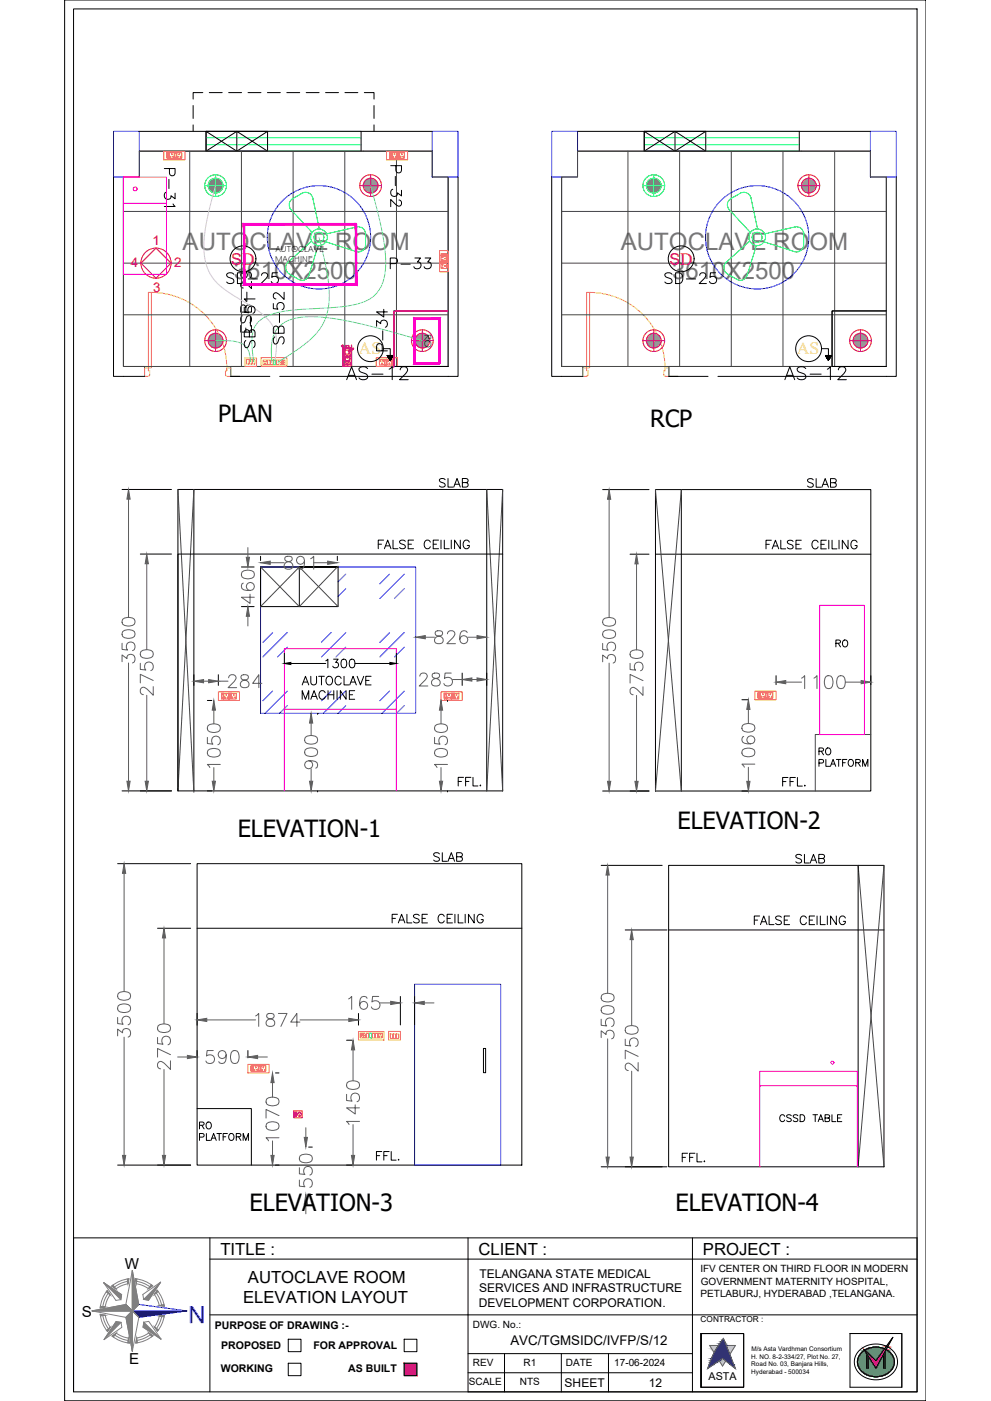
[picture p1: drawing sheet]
<svg xmlns="http://www.w3.org/2000/svg" width="420mm" height="594mm" viewBox="0 0 420 594" stroke-linecap="round" stroke-linejoin="round" font-family="sans-serif">
<defs><g id="words">
<g font-size="10.2" fill="#767676">
<text x="77.4" y="106">AUTOCLAVE ROOM</text>
<text x="263.2" y="106">AUTOCLAVE ROOM</text>
<text x="99.2" y="118.2">3610X2500</text>
<text x="285" y="118.2">3610X2500</text>
</g>
<text font-size="10.1" fill="#00f" x="87.1" y="553.8" transform="rotate(180 87.1 553.8)">N</text>
<g font-size="10">
<text x="92.5" y="178.9">PLAN</text>
<text x="275.7" y="180.9">RCP</text>
<text x="287.2" y="351.6">ELEVATION-2</text>
<text x="100.8" y="355">ELEVATION-1</text>
<text x="105.8" y="513.4">ELEVATION-3</text>
<text x="286.3" y="513.6">ELEVATION-4</text>
</g>
<g font-size="9.7">
<text x="145.7" y="161.9">AS-12</text>
<text x="331.6" y="161.9">AS-12</text>
</g>
<g font-size="8.4">
<text x="75.1" y="88.5" transform="rotate(-90 75.1 88.5)">P-31</text>
<text x="171.1" y="88.5" transform="rotate(-90 171.1 88.5)">P-32</text>
<text x="164.4" y="115">P-33</text>
<text x="94.9" y="121">SD-25</text>
<text x="280.8" y="121">SD-25</text>
<text x="109" y="148.2" transform="rotate(-90 109 148.2)">SB-51</text>
<text x="121.4" y="146.8" transform="rotate(-90 121.4 146.8)">SB-52</text>
<text x="165.1" y="149.6" transform="rotate(-90 165.1 149.6)">P-34</text>
</g>
<g font-size="7.5" fill="#dddd6e">
<text x="152.1" y="150.2">AS</text>
<text x="337.8" y="150.2">AS</text>
</g>
<g font-size="7.5">
<text x="182.7" y="366.2">SLAB</text>
<text x="336.2" y="366.9">SLAB</text>
<text x="165.1" y="392.3">FALSE CEILING</text>
</g>
<g font-size="7.3" fill="#f00">
<text x="102.6" y="112.3">D</text>
<text x="288.4" y="112.3">D</text>
</g>
<g font-size="7.1">
<text x="185.2" y="207.4">SLAB</text>
<text x="341.1" y="207.4">SLAB</text>
<text x="159.1" y="233.5">FALSE CEILING</text>
<text x="323.5" y="233.5">FALSE CEILING</text>
<text x="193" y="334.1">FFL.</text>
<text x="330.6" y="334.1">FFL.</text>
<text x="318.6" y="393">FALSE CEILING</text>
<text x="158.4" y="492.8">FFL.</text>
<text x="287.9" y="493.5">FFL.</text>
<text x="93.4" y="532">TITLE :</text>
<text x="202.9" y="532">CLIENT :</text>
<text x="298" y="532">PROJECT :</text>
<text x="105.1" y="544">AUTOCLAVE ROOM</text>
<text x="103.1" y="552.5">ELEVATION LAYOUT</text>
</g>
<g font-size="6.9" fill="#f00">
<text x="98" y="112.3">S</text>
<text x="283.8" y="112.3">S</text>
</g>
<text font-size="6.6" x="329.5" y="476.6">CSSD TABLE</text>
<g font-size="6.4">
<text x="53" y="538">W</text>
<text x="34.7" y="558.3">S</text>
<text x="54.8" y="578.5">E</text>
</g>
<text font-size="6.2" x="353.1" y="275.2">RO</text>
<text font-size="5.7" x="216.4" y="570.4">AVC/TGMSIDC/IVFP/S/12</text>
<g font-size="5.6" fill="#f00">
<text x="64.6" y="103.8">1</text>
<text x="55.5" y="113.1">4</text>
<text x="73.9" y="113.1">2</text>
<text x="65" y="123.9">3</text>
</g>
<g font-size="5.1">
<text x="203.2" y="541.9">TELANGANA STATE MEDICAL</text>
<text x="203.1" y="548">SERVICES AND INFRASTRUCTURE</text>
<text x="203" y="554.1">DEVELOPMENT CORPORATION.</text>
<text x="239.4" y="588.3">SHEET</text>
<text x="275.1" y="588.3">12</text>
</g>
<text font-size="4.6" x="300.4" y="585">ASTA</text>
<g font-size="4.5">
<text x="91.1" y="563.4">PURPOSE OF DRAWING :-</text>
<text x="93.8" y="572.1">PROPOSED</text>
<text x="132.9" y="572.1">FOR APPROVAL</text>
<text x="93.6" y="581.9">WORKING</text>
<text x="147.6" y="581.9">AS BUILT</text>
</g>
<text font-size="4.4" x="180" y="141.7" transform="rotate(90 180 141.7)">RO</text>
<g font-size="4.2">
<text x="296.9" y="539.6">IFV CENTER ON THIRD FLOOR IN MODERN</text>
<text x="297.1" y="544.7">GOVERNMENT MATERNITY HOSPITAL,</text>
<text x="297" y="549.8">PETLABURJ, HYDERABAD ,TELANGANA.</text>
<text x="200.5" y="563.1">DWG. No.:</text>
<text x="200.5" y="579.2">REV</text>
<text x="221.9" y="579.2">R1</text>
<text x="239.9" y="579.2">DATE</text>
<text x="260.4" y="579.2">17-06-2024</text>
<text x="198.8" y="587.3">SCALE</text>
<text x="220.4" y="587.3">NTS</text>
</g>
<g font-size="3.8">
<text x="116.8" y="107">AUTOCLAVE</text>
<text x="116.6" y="111.3">MACHINE</text>
</g>
<text font-size="3.5" x="297.1" y="560.6">CONTRACTOR :</text>
<g font-size="2.7">
<text x="318.6" y="572.9">M/s Asta Vardhman Consortium</text>
<text x="318.5" y="576.2">H. NO. 8-2-334/27, Plot No. 27,</text>
<text x="318.5" y="579.4">Road No. 03, Banjara Hills,</text>
<text x="318.5" y="582.7">Hyderabad - 500034</text>
</g>
</g></defs>
<!-- layer: walls -->
<path d="M59.1 55.7h124.2M244.9 55.7h124.1M52.3 75.1v80.3h9v4.2h-9M59.1 64.1h124.2M190 75.1v80.3h-92.2v4.2h16.6M238.1 75.1v80.3h9v4.2h-9M244.9 64.1h124.1M375.8 75.1v80.3h-92.2v4.2h16.6M118.6 159.6h71.4M304.4 159.6h71.4" fill="none" stroke="#000" stroke-width=".42"/>
<!-- layer: DOOR -->
<path d="M62.9 124h1.3v32h-1.3zM64.2 124a32 32 0 0 1 31.9 33.2M248.7 124h1.3v32h-1.3zM250 124a32 32 0 0 1 31.9 33.2M61.3 156h1.6v1.2h.6v1.9l-.6 .5h-1.6zM96.1 156h1.7v3.6h-1.7l-.5-.5v-1.9h.5zM247.1 156h1.6v1.2h.5v1.9l-.5 .5h-1.6zM281.9 156h1.7v3.6h-1.7l-.5-.5v-1.9h.5z" fill="none" stroke="#c8c92d" stroke-width=".42"/>
<!-- layer: col -->
<path d="M48.1 55.7h11v19.4h-11zM183.3 55.7h10.9v19.4h-10.9zM233.9 55.7h11v19.4h-11zM369 55.7h11v19.4h-11z" fill="none" stroke="#00f" stroke-width=".42"/>
<!-- layer: Window -->
<path d="M87.4 55.7h65.7M87.4 58.4h65.7M273.1 55.7h65.8M273.1 58.4h65.8M87.4 64.1h65.7M87.4 61.4h65.7M273.1 64.1h65.8M273.1 61.4h65.8" fill="none" stroke="#0ff" stroke-width=".42"/>
<!-- layer: wall -->
<path d="M87.4 55.7h26v8.4h-26zM87.4 55.7v8.4l13-8.4M87.4 55.7l13 8.4M113.4 55.7l-13 8.4v-8.4l13 8.4M153.1 55.7v8.4M273.1 55.7h26.1v8.4h-26.1zM273.1 55.7v8.4l13.1-8.4M273.1 55.7l13.1 8.4M299.2 55.7l-13 8.4v-8.4l13 8.4M338.9 55.7v8.4" fill="none" stroke="#000" stroke-width=".42"/>
<!-- layer: FA-ZONE-1 CABLE -->
<path d="M167 155.4v-23.6h23h-23v23.6h23M352.8 155.4v-23.6h23h-23v23.6h23" fill="none" stroke="#000" stroke-width=".42"/>
<!-- layer: ELE-LIGHTING WIRING -->
<g fill="none" stroke="#454545" stroke-width=".42">
<path d="M59.1 64.1h124.2v11h6.7v80.3h-137.7v-80.3h6.8zM80.4 64.1v91.3M102.4 64.1v91.3M124.3 64.1v91.3M146.2 64.1v91.3M168.1 64.1v91.3M244.9 64.1h124.1v11h6.8v80.3h-137.7v-80.3h6.8zM266.2 64.1v91.3M288.1 64.1v91.3M310 64.1v91.3M332 64.1v91.3M353.9 64.1v91.3"/>
<path d="M52.3 89.7h137.7M238.1 89.7h137.7M52.3 111.6h137.7M238.1 111.6h137.7M52.3 133.5h137.7M238.1 133.5h137.7"/>
</g>
<!-- layer: ELE-12W UPS LIGHT -->
<g fill="none" stroke="#0f0" stroke-width=".42">
<path d="M86.8 78.7h9.2M91.4 74.1v9.2M272.6 78.7h9.2M277.2 74.1v9.2"/>
<circle cx="91.4" cy="78.7" r="3.1"/>
<circle cx="91.4" cy="78.7" r="4.6"/>
<circle cx="277.2" cy="78.7" r="3.1"/>
<circle cx="277.2" cy="78.7" r="4.6"/>
</g>
<g fill="none" stroke="#808080" stroke-width=".42">
<path d="M88.3 78.6l3.2 3.2M88.3 78.8l3.1 3M88.3 78.9l2.9 2.9M88.3 78.4l3.4 3.4M88.3 78.3l3.5 3.5M88.3 79.1l2.7 2.7M88.3 78.2l3.7 3.6M88.3 79.3l2.5 2.5M88.4 78l3.7 3.8M88.4 79.5l2.2 2.2M88.4 77.9l3.8 3.8M88.4 77.8l4 3.9"/>
<path d="M88.5 79.8l1.9 1.9M88.5 77.6l4 4M88.5 77.5l4.1 4.1M88.6 77.4l4.1 4.1M88.6 77.3l4.2 4.2M88.7 77.2l4.2 4.2M88.7 77.1l4.3 4.3M88.8 77l4.3 4.3M88.9 76.9l4.3 4.3M88.9 76.8l4.4 4.4M89 76.7l4.4 4.4M89.1 76.6l4.4 4.4"/>
<path d="M89.2 76.5l4.4 4.5M89.2 76.4l4.5 4.5M89.3 76.4l4.4 4.4M89.4 76.3l4.4 4.4M89.5 76.2l4.4 4.4M89.6 76.2l4.4 4.3M89.7 76.1l4.3 4.3M89.8 76l4.3 4.3M89.9 76l4.3 4.2M90 75.9l4.2 4.2M90.1 75.9l4.2 4.1M90.2 75.8l4.1 4.1"/>
<path d="M90.4 75.8l4 4M90.5 75.7l3.9 3.9M90.6 75.7l3.8 3.8M90.7 75.6l3.8 3.8M90.9 75.6l3.6 3.6M91 75.6l3.5 3.5M91.2 75.6l3.3 3.3M91.3 75.6l3.2 3.2M91.5 75.6l3 3M91.7 75.6l2.8 2.8M91.9 75.6l2.6 2.7M92.1 75.6l2.4 2.5"/>
<path d="M92.3 75.7l2.1 2.1M92.5 75.8l1.8 1.8M92.8 75.9l1.4 1.4M93.2 76.2l.7 .7M274.1 78.6l3.2 3.2M274.1 78.8l3 3M274.1 78.9l2.9 2.9M274.1 78.4l3.4 3.4M274.1 78.3l3.5 3.5M274.1 79.1l2.7 2.7M274.1 78.2l3.6 3.6M274.1 79.3l2.5 2.5"/>
<path d="M274.1 78l3.8 3.8M274.2 79.5l2.2 2.2M274.2 77.9l3.8 3.8M274.2 77.8l3.9 3.9M274.2 79.8l1.9 1.9M274.2 77.6l4.1 4M274.3 77.5l4.1 4.1M274.3 77.4l4.2 4.1M274.4 77.3l4.2 4.2M274.5 77.2l4.2 4.2M274.5 77.1l4.3 4.3M274.6 77l4.3 4.3"/>
<path d="M274.6 76.9l4.4 4.3M274.7 76.8l4.4 4.4M274.8 76.7l4.4 4.4M274.9 76.6l4.4 4.4M274.9 76.5l4.5 4.5M275 76.4l4.4 4.5M275.1 76.4l4.4 4.4M275.2 76.3l4.4 4.4M275.4 76.2l4.3 4.3-4.4-4.3M275.5 76.1l4.3 4.3M275.6 76l4.3 4.3M275.7 76l4.2 4.2"/>
<path d="M275.8 75.9l4.2 4.2M275.9 75.9l4.1 4.1M276 75.8l4.1 4.1M276.1 75.8l4 4M276.3 75.7l3.9 3.9M276.4 75.7l3.8 3.8M276.5 75.6l3.7 3.8M276.7 75.6l3.6 3.6M276.8 75.6l3.5 3.5M277 75.6l3.3 3.3M277.1 75.6l3.2 3.2M277.3 75.6l3 3"/>
<path d="M277.5 75.6l2.8 2.8M277.6 75.6l2.7 2.7M277.8 75.6l2.4 2.5M278.1 75.7l2.1 2.1M278.3 75.8l1.8 1.8M278.6 75.9l1.4 1.4M279 76.2l.7 .7M88.6 80l1.5 1.5M88.8 80.4l.9 .9M274.3 80l1.6 1.5M274.5 80.4l1 .9"/>
</g>
<!-- layer: ELE-12W LED -->
<g fill="none" stroke="#f00" stroke-width=".42">
<path d="M152.5 78.7h9.2M157.1 74.1v9.2M338.3 78.7h9.2M342.9 74.1v9.2M91.4 139.8v9.3M179.1 139.8v9.3M277.2 139.8v9.3M364.8 139.8v9.3M86.8 144.4h9.2M174.4 144.4h9.3M272.6 144.4h9.2M360.2 144.4h9.2"/>
<circle cx="157.1" cy="78.7" r="3.1"/>
<circle cx="157.1" cy="78.7" r="4.6"/>
<circle cx="342.9" cy="78.7" r="3.1"/>
<circle cx="342.9" cy="78.7" r="4.6"/>
<circle cx="91.4" cy="144.4" r="3.1"/>
<circle cx="91.4" cy="144.4" r="4.6"/>
<circle cx="179.1" cy="144.4" r="3.1"/>
<circle cx="179.1" cy="144.4" r="4.6"/>
<circle cx="277.2" cy="144.4" r="3.1"/>
<circle cx="277.2" cy="144.4" r="4.6"/>
<circle cx="364.8" cy="144.4" r="3.1"/>
<circle cx="364.8" cy="144.4" r="4.6"/>
</g>
<g fill="none" stroke="#989898" stroke-width=".42">
<path d="M154 78.6l3.3 3.2M154 78.8l3.1 3M154 78.9l2.9 2.9M154 78.4l3.4 3.4M154 79.1l2.7 2.7M154 78.3l3.6 3.5M154.1 78.2l3.6 3.6M154.1 79.3l2.4 2.5M154.1 78l3.7 3.8M154.1 79.5l2.2 2.2M154.1 77.9l3.9 3.8M154.2 77.8l3.9 3.9"/>
<path d="M154.2 79.8l1.9 1.9M154.2 77.6l4 4M154.2 77.5l4.1 4.1M154.3 77.4l4.1 4.1M154.4 77.3l4.2 4.2M154.4 77.2l4.3 4.2M154.5 77.1l4.3 4.3M154.5 77l4.4 4.3M154.7 76.7l4.5 4.4M154.8 76.6l4.4 4.4M154.9 76.5l4.4 4.5M155 76.4l4.4 4.5"/>
<path d="M155.1 76.4l4.4 4.4M155.2 76.3l4.4 4.4M155.2 76.2l4.4 4.4M155.5 76l4.3 4.3M155.6 76l4.3 4.2M155.8 75.9l4.1 4.2M155.9 75.9l4.1 4.1M156 75.8l4 4.1M156.1 75.8l4 4M156.2 75.7l3.9 3.9M156.4 75.7l3.8 3.8M156.5 75.6l3.7 3.8"/>
<path d="M156.6 75.6l3.6 3.6M156.8 75.6l3.4 3.5M156.9 75.6l3.4 3.3M157.1 75.6l3.2 3.2M157.2 75.6l3.1 3M157.4 75.6l2.9 2.8M157.6 75.6l2.6 2.7M157.8 75.6l2.4 2.5M158 75.7l2.1 2.1M158.3 75.8l1.8 1.8M158.6 75.9l1.3 1.4M159 76.2l.7 .7"/>
<path d="M339.8 78.6l3.2 3.2M339.8 78.8l3.1 3M339.8 78.9l2.9 2.9M339.8 78.4l3.4 3.4M339.8 79.1l2.7 2.7M339.8 78.3l3.5 3.5M339.8 78.2l3.7 3.6M339.8 79.3l2.5 2.5M339.9 78l3.7 3.8M339.9 79.5l2.2 2.2M339.9 77.9l3.8 3.8M339.9 77.8l4 3.9"/>
<path d="M340 79.8l1.9 1.9M340 77.6l4 4M340 77.5l4.1 4.1M340.1 77.4l4.1 4.1M340.1 77.3l4.2 4.2M340.2 77.2l4.2 4.2M340.2 77.1l4.4 4.3M340.3 77l4.3 4.3M340.4 76.9l4.3 4.3M340.4 76.8l4.4 4.4M340.5 76.7l4.4 4.4M340.6 76.6l4.4 4.4"/>
<path d="M340.7 76.5l4.4 4.5M340.8 76.4l4.4 4.5M340.8 76.4l4.5 4.4M340.9 76.3l4.4 4.4M341.1 76.2l4.4 4.3-4.5-4.3M341.2 76.1l4.3 4.3M341.3 76l4.3 4.3M341.4 76l4.3 4.2M341.5 75.9l4.2 4.2M341.6 75.9l4.2 4.1M341.8 75.8l4 4.1M341.9 75.8l4 4"/>
<path d="M342 75.7l3.9 3.9M342.1 75.7l3.8 3.8M342.3 75.6l3.7 3.8M342.4 75.6l3.6 3.6M342.5 75.6l3.5 3.5M342.7 75.6l3.3 3.3M342.8 75.6l3.2 3.2M343 75.6l3 3M343.2 75.6l2.8 2.8M343.4 75.6l2.6 2.7M343.6 75.6l2.4 2.5M343.8 75.7l2.1 2.1"/>
<path d="M344 75.8l1.8 1.8M344.3 75.9l1.4 1.4M344.8 76.2l.7 .7M154.3 80l1.5 1.5M154.5 80.4l1 .9M159.1 81.2l-4.4-4.4 4.3 4.4M159.8 80.4l-4.4-4.3 4.3 4.4M340.1 80l1.5 1.5M340.3 80.4l.9 .9M88.3 144.3l3.2 3.3M88.3 144.5l3.1 3.1M88.3 144.7l2.9 2.9"/>
<path d="M88.3 144.2l3.4 3.4M88.3 144l3.5 3.5M88.3 144.8l2.7 2.7M88.3 143.9l3.7 3.6M88.3 145l2.5 2.5M88.4 143.7l3.7 3.8M88.4 145.3l2.2 2.2M88.4 143.6l3.8 3.9M88.4 143.5l4 3.9M88.5 145.5l1.9 1.9M88.5 143.4l4 4M88.5 143.3l4.1 4"/>
<path d="M88.6 143.1l4.1 4.2M88.6 145.8l1.5 1.5M88.6 143l4.2 4.2M88.7 142.9l4.2 4.3M88.7 142.8l4.3 4.3M88.8 146.1l.9 1M88.9 142.5l4.4 4.4M89 142.4l4.4 4.4M89.1 142.3l4.4 4.5M89.2 142.3l4.4 4.4M89.2 142.2l4.5 4.4M89.3 142.1l4.4 4.4"/>
<path d="M89.4 142l4.4 4.4M89.7 141.8l4.3 4.3M89.8 141.8l4.3 4.2M89.9 141.7l4.3 4.2M90 141.6l4.2 4.2M90.1 141.6l4.2 4.1M90.2 141.5l4.1 4.1M90.4 141.5l4 4M90.5 141.5l3.9 3.9M90.6 141.4l3.8 3.8M90.7 141.4l3.8 3.7M90.9 141.4l3.6 3.6"/>
<path d="M91 141.3l3.5 3.5M91.2 141.3l3.3 3.4M91.3 141.3l3.2 3.2M91.5 141.3l3 3.1M91.7 141.3l2.8 2.9M91.9 141.4l2.6 2.6M92.1 141.4l2.4 2.4M92.3 141.4l2.1 2.2M92.5 141.5l1.8 1.8M92.8 141.7l1.4 1.3M93.2 147l-4.3-4.4 4.2 4.5M93.2 141.9l.7 .7"/>
<path d="M94 146.2l-4.4-4.3 4.3 4.4M175.9 144.5l3.1 3.1M175.9 144.3l3.3 3.3M175.9 144.7l2.9 2.9M175.9 144.2l3.4 3.4M175.9 144.8l2.8 2.7M176 144l3.5 3.5M176 143.9l3.6 3.6M176 145l2.5 2.5M176 143.7l3.7 3.8M176 145.3l2.2 2.2M176 143.6l3.9 3.9"/>
<path d="M176.1 143.5l3.9 3.9M176.1 145.5l1.9 1.9M176.1 143.4l4 4M176.2 143.3l4 4M176.2 143.1l4.2 4.2M176.2 145.8l1.5 1.5M176.3 143l4.2 4.2M176.3 142.9l4.3 4.3M176.4 142.8l4.3 4.3M176.4 146.1l1 1M176.6 142.5l4.4 4.4M176.7 142.4l4.4 4.4"/>
<path d="M176.7 142.3l4.4 4.5M176.8 142.3l4.4 4.4M176.9 142.2l4.4 4.4M177 142.1l4.4 4.4M177.1 142l4.4 4.4M177.2 142l4.3 4.3M177.3 141.9l4.3 4.3M177.4 141.8l4.3 4.3M177.5 141.8l4.2 4.2M177.6 141.7l4.2 4.2M177.7 141.6l4.2 4.2M177.8 141.6l4.1 4.1"/>
<path d="M177.9 141.5l4.1 4.1M178 141.5l4 4M178.1 141.5l3.9 3.9M178.3 141.4l3.8 3.8M178.4 141.4l3.7 3.7M178.5 141.4l3.6 3.6M178.7 141.3l3.5 3.5M178.8 141.3l3.4 3.4M179 141.3l3.2 3.2M179.1 141.3l3.1 3.1M179.3 141.3l2.9 2.9M179.5 141.4l2.6 2.6"/>
<path d="M179.7 141.4l2.4 2.4M179.9 141.4l2.2 2.2M180.2 141.5l1.8 1.8M180.5 141.7l1.3 1.3M180.9 147l-4.4-4.4 4.3 4.5M180.9 141.9l.7 .7M274.1 144.3l3.2 3.3M274.1 144.5l3 3.1M274.1 144.7l2.9 2.9M274.1 144.2l3.4 3.4M274.1 144l3.5 3.5M274.1 144.8l2.7 2.7"/>
<path d="M274.1 143.9l3.6 3.6M274.1 145l2.5 2.5M274.1 143.7l3.8 3.8M274.2 145.3l2.2 2.2M274.2 143.6l3.8 3.9M274.2 143.5l3.9 3.9M274.2 145.5l1.9 1.9M274.2 143.4l4.1 4M274.3 143.3l4.1 4M274.3 143.1l4.2 4.2M274.3 145.8l1.6 1.5M274.4 143l4.2 4.2"/>
<path d="M274.5 142.9l4.2 4.3M274.5 142.8l4.3 4.3M274.5 146.1l1 1M274.6 142.7l4.3 4.4M274.6 142.6l4.4 4.4M274.7 142.5l4.4 4.4M274.8 142.4l4.4 4.4M274.9 142.3l4.4 4.5M274.9 142.3l4.5 4.4M275 142.2l4.4 4.4M275.1 142.1l4.4 4.4M275.2 142l4.4 4.4"/>
<path d="M275.3 142l4.4 4.3M275.4 141.9l4.3 4.3M275.5 141.8l4.3 4.3M275.6 141.8l4.3 4.2M275.7 141.7l4.2 4.2M275.8 141.6l4.2 4.2M275.9 141.6l4.1 4.1M276 141.5l4.1 4.1M276.1 141.5l4 4M276.3 141.5l3.9 3.9M276.4 141.4l3.8 3.8M276.5 141.4l3.7 3.7"/>
<path d="M276.7 141.4l3.6 3.6M276.8 141.3l3.5 3.5M277 141.3l3.3 3.4M277.1 141.3l3.2 3.2M277.3 141.3l3 3.1M277.5 141.3l2.8 2.9M277.6 141.4l2.7 2.6M277.8 141.4l2.4 2.4M278.1 141.4l2.1 2.2M278.3 141.5l1.8 1.8M278.6 141.7l1.4 1.3M279 141.9l.7 .7"/>
<path d="M361.7 144.5l3.1 3.1M361.7 144.3l3.3 3.3M361.7 144.7l2.9 2.9M361.7 144.2l3.4 3.4M361.7 144.8l2.7 2.7M361.7 144l3.6 3.5M361.8 143.9l3.6 3.6M361.8 145l2.4 2.5M361.8 143.7l3.7 3.8M361.8 145.3l2.2 2.2M361.8 143.6l3.9 3.9M361.8 143.5l4 3.9"/>
<path d="M361.9 145.5l1.9 1.9M361.9 143.4l4 4M361.9 143.3l4.1 4M362 143.1l4.1 4.2M362 145.8l1.5 1.5M362 143l4.3 4.2M362.1 142.9l4.3 4.3M362.2 142.8l4.3 4.3M362.2 146.1l.9 1M362.2 142.7l4.4 4.4M362.3 142.6l4.4 4.4M362.4 142.5l4.3 4.4"/>
<path d="M362.4 142.4l4.4 4.4M362.5 142.3l4.4 4.5M362.6 142.3l4.4 4.4M362.8 142l4.5 4.4M362.9 142l4.4 4.3M363 141.9l4.4 4.3M363.1 141.8l4.4 4.3M363.2 141.8l4.3 4.2M363.3 141.7l4.3 4.2M363.4 141.6l4.2 4.2M363.6 141.6l4.1 4.1M363.7 141.5l4 4.1"/>
<path d="M363.8 141.5l4 4M363.9 141.5l3.9 3.9M364 141.4l3.9 3.8M364.2 141.4l3.7 3.7M364.3 141.4l3.6 3.6M364.5 141.3l3.4 3.5M364.6 141.3l3.4 3.4M364.8 141.3l3.2 3.2M364.9 141.3l3.1 3.1M365.1 141.3l2.9 2.9M365.3 141.4l2.6 2.6M365.5 141.4l2.4 2.4"/>
<path d="M365.7 141.4l2.1 2.2M366 141.5l1.7 1.8M366.2 141.7l1.4 1.3M366.7 141.9l.7 .7M367.2 146.5l-4.4-4.4 4.3 4.5"/>
</g>
<!-- layer: ELE-1200MM CEILINGFAN -->
<g fill="none" stroke="#0f0" stroke-width=".42">
<path d="M135.4 97.1l-2.8-13.1a3.1 3.1 0 0 0-4.5-2.1l-3.9 2.3a3.1 3.1 0 0 0-.8 4.7l9 9.7M138.4 99.2l12.9-3a3.1 3.1 0 0 1 3.7 3.1v4.5a3.1 3.1 0 0 1-4.1 2.9M321.2 97.1l-2.8-13.1a3.1 3.1 0 0 0-4.5-2.1l-4 2.3a3.1 3.1 0 0 0-.7 4.7l8.9 9.7M324.2 99.2l12.9-3a3.1 3.1 0 0 1 3.7 3.1l-.1 4.5a3.1 3.1 0 0 1-4 2.9M132.1 102.2l-10 9a3.1 3.1 0 0 0 .5 4.9l3.9 2.3a3.1 3.1 0 0 0 4.5-1.7l3.9-12.6M138.2 102.5l12.7 4.2M317.9 102.2l-10 9a3.1 3.1 0 0 0 .5 4.9l3.9 2.3a3.1 3.1 0 0 0 4.5-1.7l3.9-12.6M324 102.5l12.7 4.2"/>
<circle cx="135.2" cy="100.6" r="2.1"/>
<circle cx="135.2" cy="100.6" r="3.5"/>
<circle cx="321" cy="100.6" r="2.1"/>
<circle cx="321" cy="100.6" r="3.5"/>
</g>
<g fill="none" stroke="#00f" stroke-width=".42">
<circle cx="135.2" cy="100.6" r="21.9"/>
<circle cx="321" cy="100.6" r="21.9"/>
</g>
<!-- layer: ELE-4M UPS P.SB -->
<path d="M103.8 151.7h5v3.7h-5zM104.5 152.5h1v1.9h-1zM105.8 152.5h1v1.9h-1zM107.1 152.5h.9v1.9h-.9zM164.8 437.3h4.9v3.7h-4.9zM165.5 438.4h1v1.9h-1zM166.8 438.4h1v1.9h-1zM168.1 438.4h.9v1.9h-.9z" fill="none" stroke="#ffbf00" stroke-width=".42"/>
<!-- layer: ELE-6M RAW P.SB -->
<path d="M116 152.7h1v1.9h-1zM156.6 438.2h1v1.9h-1z" fill="none" stroke="#0f0" stroke-width=".42"/>
<!-- layer: ELE-4M RAW P.SB -->
<g fill="none" stroke="#ffbf00" stroke-width=".42">
<path d="M110.8 151.7h10.8v3.6h-10.8zM111.5 152.7h1.7v1.9h-1.7zM111.8 153.2h.2zM112.3 153.9v.3zM112.7 153.1l.2 .2zM113.5 152.7h.9v1.9h-.9zM114.7 152.7h1v1.9h-1zM117.3 152.7h.9v1.9h-.9zM118.7 152.7h2.2v1.9h-2.2zM119.5 153.5l.2 .1M119.6 153.4l.1 .2M119.6 154l.1-.3 .1 .3"/>
<path d="M120.1 153.5l-.3 .1M120.1 153.6l-.2 .1M152 437.4h10.8v3.7h-10.8zM152.7 438.2h2.1v1.9h-2.1zM153.4 439.2l.3-.1-.2 .2M153.8 438.7v.3l.1-.2M154.1 439.3l-.3-.2 .2 .3M155.3 438.2h1v1.9h-1zM157.9 438.2h.9v1.9h-.9zM159.1 438.2h1v1.9h-1zM160.4 438.2h1.7v1.9h-1.7zM160.7 439.4l.2 .2z"/>
<path d="M161.2 438.5v.4zM161.6 439.4v.3z"/>
<circle cx="119.8" cy="153.7" r=".07"/>
<circle cx="119.8" cy="153.7" r=".7"/>
<circle cx="153.8" cy="439.1" r=".7"/>
<circle cx="153.8" cy="439.1" r=".07"/>
</g>
<!-- layer: ELE-LIGHTING WIRING -->
<path d="M91.4 78.7l-4.1 16.8a30.7 30.7 0 0 0 2 21.1l1.3 1.7a38.7 38.7 0 0 0 12.1 9.3 35.2 35.2 0 0 1 12.2 9.5l1.2 2.1 .8 2.4a25.5 25.5 0 0 1 0 9.1l-.4 2.9" fill="none" stroke="#debad0" stroke-width=".42"/>
<path d="M157.1 78.7l4.5 17.7 1.8 11.1 .1 4.6-.3 3.8-.9 3.7-1.3 2.9a16.5 16.5 0 0 1-12.6 7.1l-7 .8-17.8 1.2-4.7 .7-3.8 1a10.9 10.9 0 0 0-8.3 12.5l.8 7.6M135.2 100.6a88.8 88.8 0 0 1 4.4 25.6l-.5 5-1.3 4.2-2 3.9-3.3 3.7a74.4 74.4 0 0 1-14.7 10.6M91.4 144.4l5.2 .1 3.7 .4a6.7 6.7 0 0 1 5.8 7.2l.2 1.3M179.1 144.4l-17.7-5-12.9-3.1-10.2-1.6-7.8-.4a15.5 15.5 0 0 0-13.5 5.9 19.5 19.5 0 0 0-1.8 12.2v1.2" fill="none" stroke="#63d7b6" stroke-width=".42"/>
<!-- layer: ELE-2NOS OF 6-16 RAW POWER SOCKET -->
<g fill="none" stroke="#ff7f00" stroke-width=".42">
<path d="M69.5 64.1h8.9v3.7h-8.9zM70.8 64.7h.9h-.9M70.9 65h.7v1.9h-.7zM70.9 66.8h.7M71.7 64.7v2.4h-.9v-2.4v2.4M71.8 64.7h2.1v2.4h-2.1zM72.1 66.3l.3 .3zM72.7 65.2l.3 .1-.2 .3zM73.3 66.3l.3 .1-.3 .2zM74 64.7h.8h-.8M74 64.7v2.4h.8v-2.4M74.1 65h.7v1.9h-.7z"/>
<path d="M74.1 66.8h.7M75 64.7h2v2.4h-2zM75.3 66.3l.3 .3zM75.9 65.2l.3 .1-.2 .3zM76.5 66.3l.2 .1-.2 .2zM163.9 64.1h8.9v3.7h-8.9zM165.3 64.7h.8h-.8M165.3 66.9v-1.9h.7v1.9M166.1 64.7v2.4h-.8v-2.4v2.4M166.2 67.1v-2.4h2.1v2.4M167.2 65.2l.2 .1-.1 .3zM168.4 64.7h.8h-.8"/>
<path d="M168.4 64.7v2.4M168.5 66.9v-1.9h.7v1.9M169.2 64.7v2.4M169.4 64.7h2.1v2.4h-2.1zM170.3 65.2l.3 .1-.2 .3zM186.4 106.3h3.6v8.9h-3.6zM187 111.8h2.4v2h-2.4zM187 107.6h2.4h-2.4v.9h2.4M187 108.6h2.4v2.1h-2.4zM187.3 108.4v-.7h1.8v.7M187.3 111.6v-.7h1.8v.7M187.6 113.2l.2 .3z"/>
<path d="M187.6 110l.2 .3zM187.6 112.1l.3 .1-.3 .2zM187.6 109h.3l-.3 .3zM188.5 112.7l.4 .1zM188.5 109.6h.4zM189.4 110.8v.8v-.8M189.4 107.6v.9v-.9M189.4 110.8h-2.4v.8h2.4M92.6 293.4h8.9v3.6h-8.9zM94 294h.8h-.8M94 296h.7M94.7 294.3h-.7v1.8h.7"/>
<path d="M94.8 294v2.4h-.8v-2.4v2.4M94.9 294h2.1v2.4h-2.1zM95.3 295.6l.3 .2zM95.9 294.5l.2 .1-.1 .3zM96.4 295.6v.3l.3-.2h-.3M97.1 294h.8h-.8M97.1 294v2.4h.8v-2.4M97.2 296h.7M97.2 294.3h.7v1.8h-.7zM98.1 294h2.1v2.4h-2.1zM98.4 295.6l.3 .2zM99 294.5l.3 .1-.2 .3z"/>
<path d="M99.6 295.6l.2 .1-.2 .2zM187 293.4h9v3.6h-9zM188.4 294h.8h-.8M188.4 294.3h.7v1.8h-.7zM188.4 296h.7M189.2 294v2.4h-.8v-2.4v2.4M189.3 294h2.1v2.4h-2.1zM189.7 295.6l.3 .2zM190.3 294.5l.2 .1-.1 .3zM190.9 295.6l.2 .1-.3 .2zM191.5 294h.9h-.9M191.5 294v2.4h.9v-2.4"/>
<path d="M191.6 296h.7M191.6 294.3h.7v1.8h-.7zM192.5 294h2.1v2.4h-2.1zM192.8 295.6l.3 .2zM193.4 294.5l.3 .1-.2 .3zM194 295.6l.3 .1-.3 .2zM320.1 293.1h8.9v3.6h-8.9zM321.4 293.7h.9h-.9M321.5 295.7h.7M322.2 294h-.7v1.8h.7M322.3 293.7v2.4h-.9v-2.4v2.4M322.4 293.7h2.1v2.4h-2.1z"/>
<path d="M322.7 295.3l.3 .2zM323.4 294.2l.2 .1-.2 .3zM323.9 295.2l.3 .2-.3 .2zM324.6 293.7h.8h-.8M324.6 293.7v2.4h.8v-2.4M324.7 294h.7M324.7 295.7h.7M324.7 295.8h.7M325.6 293.7h2v2.4h-2zM325.9 295.3l.3 .2zM326.5 294.2l.3 .1-.2 .3zM327.1 295.2l.2 .2-.2 .2z"/>
<path d="M105.1 451.3h9v3.7h-9zM106.5 452h.8h-.8M106.6 454h.6M107.2 452.2h-.6v1.9h.6M107.3 452v2.3h-.8v-2.3v2.3M107.5 452h2v2.3h-2zM107.8 453.5l.3 .3zM108.4 452.4l.2 .1-.1 .3zM109 453.5l.2 .1-.2 .2zM109.7 452h.8h-.8M109.7 452v2.3h.8v-2.3M109.7 452.2h.7"/>
<path d="M109.7 454h.7M109.7 454.1h.7M110.6 452h2.1v2.3h-2.1zM111 453.5l.3 .3zM111.6 452.4l.2 .1-.1 .3zM112.2 453.5l.2 .1-.3 .2z"/>
</g>
<!-- layer: ELE 32A 3PH INDUSTRIAL SOCKET -->
<g fill="#f00" stroke="#f00" stroke-width=".42">
<path d="M145.6 147.2l.2 .1z"/>
<path d="M149 148.3h.2z"/>
<path d="M148.3 148.8l.3-.1z"/>
<circle cx="148.8" cy="147.8" r=".06"/>
<circle cx="148.8" cy="148.3" r=".06"/>
<circle cx="148.2" cy="148.8" r=".06"/>
</g>
<g fill="none" stroke="#f00" stroke-width=".42">
<path d="M144.8 146.7h.3M144.9 146.6h-.1M144.9 146.9l.7 .3M144.9 146.7v.1M145.3 146.3l.2 9h3.5l.1-9v9.1h-3.8zM145.5 149.4v3.6M145.6 148.3l.1 .2a1.8 1.8 0 0 0 .7 2.5M145.7 147.5h.4M145.9 147.3v.3M146 147.4l-.1 .1M146 147.8v-.5h2.4v.8h.7M146 147.3h-.2l.2 .3"/>
<path d="M146.1 147.8v.1a1.9 1.9 0 0 1 2.2 .3 1.9 1.9 0 0 1 .4 2.1M146.3 148.5h1.8v1.7h-1.8zM146.6 146.4l.1 .7v-.7M146.7 146.5h1.1M147.8 146.4v.7l.1-.7M148 148.8h.1M148.1 148.6v.1M148.2 148.8h.1M148.1 148.7h.1M148.2 148.7l-.1 .1M148.2 148.6h.1M148.2 148.6v.1"/>
<path d="M148.3 148.6v.1M148.2 148.9h.1M148.3 148.8h.1M148.3 148.7l-.1 .1M148.3 148.8l-.2 .1M148.3 148.7v.1M148.4 147.6l.7 .2-.2 1.1M148.6 147.8h.4M148.7 150.3l.1 .2M148.7 150.3a1.76 1.76 0 0 0-.7-2.5 1.76 1.76 0 0 0-2.4 1 1.76 1.76 0 0 0 1.2 2.3M148.8 147.7v.3M148.9 148.1l-.2 .2"/>
<path d="M148.9 148.2l-.2 .2M149 149.4v3.6M149.6 147.8h.1M149.6 147.7l.1 .2M149.7 147.7h.1M149.7 148l-.5 .2M149.7 148.2l-1.1 .5"/>
<circle cx="144.9" cy="146.7" r=".21"/>
<circle cx="145.8" cy="148" r=".19"/>
<circle cx="145.8" cy="148" r=".34"/>
<circle cx="146.4" cy="150" r=".06"/>
<circle cx="146.4" cy="148.7" r=".06"/>
<circle cx="148" cy="150" r=".06"/>
<circle cx="148" cy="148.7" r=".06"/>
<circle cx="148.6" cy="150.8" r=".34"/>
<circle cx="148.6" cy="150.8" r=".19"/>
<circle cx="148.8" cy="148.3" r=".13"/>
<circle cx="148.8" cy="147.8" r=".12"/>
<circle cx="149.7" cy="147.8" r=".21"/>
</g>
<!-- layer: FA-BELOW SMOKE DERECTOR -->
<g fill="none" stroke="#000" stroke-width=".42">
<circle cx="103" cy="109.8" r="5.5"/>
<circle cx="288.8" cy="109.8" r="5.5"/>
</g>
<!-- layer: FA-ABOVE SMOKE DETECTOR -->
<g fill="none" stroke="#000" stroke-width=".42">
<path d="M164.2 150.7h2.5l-1.2 2zM348.3 147.9h2.9v2.8l-.7 .9 .9-.9M350 150.7h2.5l-1.3 2zM350 150.7h.1M350.1 150.7h.1M350.3 150.7l-.2 .3M350.5 150.7l-.3 .4M350.7 151.8l1.1-1.1-1.1 1.2M350.7 150.7l-.5 .5 .5-.5M350.9 150.7l-.6 .6 .6-.6M351 150.7l-.6 .7M351.2 150.7l-.8 .8"/>
<path d="M351.5 150.7l-1 .9M351.6 150.7l-1 1M351.7 150.7l-1.1 1.1M351.9 150.7l-1.2 1.2M352 150.7l-1.2 1.3M352.1 150.7l-1.3 1.3M352.2 150.7l-1.4 1.4M352.4 150.7l-1.5 1.5M352.5 150.7l-1.6 1.6"/>
<circle cx="157.1" cy="147.9" r="5.5"/>
<circle cx="342.8" cy="147.9" r="5.5"/>
</g>
<!-- layer: 0 -->
<g fill="none" stroke="#000" stroke-width=".42">
<path d="M27.4 0h365.2v594h-365.2zM31.2 3.8h357.6v586.4h-357.6zM48.1 75.1v84.5h4.2M194.2 75.1v84.5h-4.2M233.9 75.1v84.5h4.2M380 75.1v84.5h-4.2M51.8 207.6h20.9M75.4 207.6h137.7v127.8h-137.7zM82.2 207.6v127.8M206.4 207.6v127.8M277.9 207.6h91.3v127.8h-91.3zM288.9 207.6v127.8"/>
<path d="M59.5 234.9h13.2M110.5 235.9v1.8M143 235.9v1.8M213.1 234.9h-137.7v100.5M277.9 235h91.3M102.4 240.4h5.3M102.4 257.2h5.3M143.3 240.4v16.8h-32.8v-16.8h32.8h-16.4v16.8M87.9 297h1.9M92.6 286.1v4.5M189.7 297h.1M196 285.4v5.2"/>
<path d="M134.6 302.5h.1M51.8 335.4h20.9M87.9 335.4h1.9M134.6 335.4h.1M189.7 335.4h.1M283.5 367h91.3v127.8h-91.3zM363.8 367v127.8M283.5 394.3h91.3M205 444.6h.9v10.3h-.9zM198.4 524.9v65.3h190.4M388.8 524.9h-357.6v65.3M315.2 565.5h-18v22.7h18.1"/>
<path d="M360.4 565.5h21.9v22.7M297.2 588.1v-22.6h18.1v22.6"/>
</g>
<!-- layer: Lines -->
<g fill="none" stroke="#000" stroke-width=".42">
<path d="M86 39.3h-4.1v2.7M88.7 39.3h5.5M96.9 39.3h5.5M105.2 39.3h5.4M113.4 39.3h5.5M121.6 39.3h5.5M129.8 39.3h5.5M138 39.3h5.5M146.2 39.3h5.5M154.5 39.3h4.1v2.7M81.9 44.7v5.5M81.9 53v2.7"/>
<path d="M158.6 44.7v5.5M158.6 53v2.7"/>
</g>
<!-- layer: 0 -->
<path d="M75.4 207.6l6.8 128.4M82.2 207.6l-6.8 127.8M206.4 207.6l6.7 127.8M213.1 207.6l-6.7 127.8M277.9 207.6l11 127.8M288.9 207.6l-11 127.8M110.5 257.2l16.4-16.8 16.4 16.8M143.3 240.1l-16.4 17.1-16.4-16.8M369.2 311.5h-23.6v23.9M363.8 367l11 127.8M374.8 367l-11 127.8" fill="none" stroke="#454545" stroke-width=".42"/>
<!-- layer: ELE-SOCKET NMBERING -->
<g fill="none" stroke="#000" stroke-width=".42">
<path d="M128.1 290.4l1.4-3.6 1.4 3.6M128.1 296.5v-3.6l1.4 3.6 1.4-3.6v3.6M128.6 289.2h1.8M131.8 286.8v2.6a1.23 1.23 0 0 0 1.2 1 1.23 1.23 0 0 0 1.2-1v-2.6M131.8 296.5l1.4-3.6 1.4 3.6M132.3 295.3h1.7M135.1 286.8h2.4M136.3 286.8v3.6M137.9 293.7a1.34 1.34 0 0 0-1.6-.8 1.34 1.34 0 0 0-1.1 1.4v.8a1.34 1.34 0 0 0 1.1 1.4 1.34 1.34 0 0 0 1.6-.8M138.6 287.3a1.35 1.35 0 0 1 1.5-.5 1.35 1.35 0 0 1 .9 1.4v.8a1.39 1.39 0 0 1-1.4 1.5 1.39 1.39 0 0 1-1.4-1.5zM139.1 292.9v3.6M139.1 294.6h2.4"/>
<path d="M141.5 292.9v3.6M142.9 292.9v3.6M144.6 287.7a1.34 1.34 0 0 0-1.5-.9 1.34 1.34 0 0 0-1.1 1.4v.8a1.34 1.34 0 0 0 1.1 1.4 1.34 1.34 0 0 0 1.5-.8M145.9 286.8v3.6h2M146.7 292.9v3.6l-2.4-3.6v3.6M148.1 294.6h1.4M148.3 290.4l1.4-3.6 1.4 3.6M148.8 289.2h1.8M150.4 292.9h-2.3v3.6h2.3M151.4 286.8l1.4 3.6 1.4-3.6M155.1 288.5h1.4M157.3 286.8h-2.2v3.6h2.2"/>
<path d="M347.2 318.6l1.7-.2 .3-.4-.2-.6-1.8-.2v2.9M348.2 318.6l1 1.5M350.3 317.6l.3-.3a1.37 1.37 0 0 1 1.7 1.3 1.37 1.37 0 0 1-1.7 1.3l-.6-.9zM347.2 323.6l1.7-.2 .3-.4-.2-.7-1.8-.3v3M350.1 322v3h1.7M352.1 325l1.1-3 1.1 3M352.5 324h1.4M354.6 322h1.9M355.6 322v3M357.2 323.4h1.2M359.1 322h-1.9v3M359.9 322.4l.3-.2a1.37 1.37 0 0 1 1.7 1.3 1.37 1.37 0 0 1-1.7 1.3l-.6-1z"/>
<path d="M362.8 323.4l1.7-.1 .3-.4-.2-.6-1.8-.3v3M363.8 323.4l1 1.6M365.7 325v-3l1.1 3 1.2-3v3M84.6 477.2l1.7-.2 .2-.4-.1-.5-1.8-.3v2.9M85.6 477.2l.9 1.5M87.9 475.9a1.37 1.37 0 0 1 1.7 1.3 1.37 1.37 0 0 1-1.7 1.4l-.5-1 .1-1.1zM84.6 482.2l1.7-.2 .2-.4-.1-.7-1.8-.2v2.9M87.5 480.7v2.9h1.7M89.5 483.6l1.1-2.9 1.1 2.9M89.9 482.6h1.4M92 480.7h1.9M92.9 480.7v2.9"/>
<path d="M94.6 482h1.1M96.4 480.7h-1.8v2.9M97.5 480.8a1.37 1.37 0 0 1 1.7 1.3 1.37 1.37 0 0 1-1.7 1.3l-.5-.9v-.7zM100.2 482l1.6-.1 .3-.4-.1-.6-1.8-.2v2.9M101.1 482l1 1.6M103.1 483.6v-2.9l1.1 2.9 1.1-2.9v2.9"/>
</g>
<!-- layer: 0 -->
<g fill="none" stroke="#00f" stroke-width=".42">
<path d="M110.5 240.4h65.7v62.1h-65.7zM110.5 240.4v16.8M146.6 243.4l-3.3 3.3M146.6 249.6l-3.3 3.3M165.2 243.4l-4.1 4.2M171.4 243.4l-10.3 10.4M171.4 249.6l-4.1 4.2M115.6 268.2l-4.1 4.2M121.8 268.2l-10.3 10.4M121.8 274.4l-4.1 4.2M140.4 268.2l-4.1 4.2M146.6 268.2l-10.3 10.4"/>
<path d="M146.6 274.4l-4.1 4.2M165.2 268.2l-4.1 4.2M171.4 268.2l-10.3 10.4M171.4 274.4l-4.1 4.2M115.6 293l-4.1 4.2M121.8 293l-9.5 9.5M121.8 299.2l-3.3 3.3M140.4 293l-4.1 4.2M146.6 293l-9.5 9.5M146.6 299.2l-3.3 3.3M165.2 293l-4.1 4.2M171.4 293l-9.5 9.5"/>
<path d="M171.4 299.2l-3.3 3.3"/>
</g>
<g fill="none" stroke="#5e5e5e" stroke-width=".42">
<path d="M54.5 211.7v50.1M62.2 239.1v36.4M105.1 232.2v4.1M114.6 238.6h5.9M121 236.1a1.1 1.1 0 0 0 .5 1.9 2.26 2.26 0 0 1 2.6 2.3 1.91 1.91 0 0 1-2.1 1.1 1.91 1.91 0 0 1-1.5-1.9 2.51 2.51 0 0 1 2.6-1.5 1.11 1.11 0 0 0 .5-1.9l-.8-.2zM129.1 237.7a1.7 1.7 0 0 1-2.3 1.5 1.7 1.7 0 0 1-.7-2.7 1.7 1.7 0 0 1 2.7 .2 4.9 4.9 0 0 1-.5 4.4 1.61 1.61 0 0 1-2.3-.5M131.7 236.9l1.3-1v5.5M133 238.6h5.9M102.6 242.6a4.2 4.2 0 0 1 5 0 1.78 1.78 0 0 1-.8 2.6 4.5 4.5 0 0 1-4.2-.6l-.2-.7zM103.1 247.3a1.61 1.61 0 0 0-.5 2.3 4.2 4.2 0 0 0 5 0 1.7 1.7 0 0 0-.8-2.5 1.7 1.7 0 0 0-2.3 1.2 1.7 1.7 0 0 0 1.5 2.1M106 252v3.9l-3.6-2.6h5.4M51.8 272.8v2.6l2.3 .2a1.94 1.94 0 0 1 0-2.9 1.94 1.94 0 0 1 2.9 .4 1.94 1.94 0 0 1-.8 2.8"/>
<path d="M52 267.8a4.2 4.2 0 0 1 5 0 1.78 1.78 0 0 1-.8 2.6 4.5 4.5 0 0 1-4.2-.5l-.2-.8zM52 262.6a4.2 4.2 0 0 1 5 0 1.78 1.78 0 0 1-.8 2.6 4.6 4.6 0 0 1-4.2-.5l-.2-.8zM59.7 276.3a4.2 4.2 0 0 1 5 0 1.77 1.77 0 0 1-.8 2.6 4.6 4.6 0 0 1-4.2-.5l-.2-.8zM105.1 261.3v4.1M180.3 270.2h3.9M184.8 267.7a1.11 1.11 0 0 0 .5 1.9 2.25 2.25 0 0 1 2.6 2.3 1.91 1.91 0 0 1-2.2 1.1 1.91 1.91 0 0 1-1.5-1.9 2.51 2.51 0 0 1 2.6-1.5 1.11 1.11 0 0 0 .6-1.9l-.8-.2zM189.7 268.8l.5-1.1 1.6-.2a1.34 1.34 0 0 1 .8 2.1l-3.1 3.3h3.6M198.1 268.2a1.57 1.57 0 0 0-1.6-.8 1.57 1.57 0 0 0-1.3 1.1 3.9 3.9 0 0 0 .5 4.2 1.7 1.7 0 0 0 2.5-.8 1.7 1.7 0 0 0-1.2-2.3 1.7 1.7 0 0 0-2.1 1.5M198.3 270.2h4M51.8 280.6v-2.9l2 1.6a1.76 1.76 0 0 1 2.1-1.9 1.76 1.76 0 0 1 1.3 2.4l-.2 .8-.8 .5M54.5 281.1v50.2M59.5 281.2v2.7l2.3 .2a1.94 1.94 0 0 1 0-2.9 1.94 1.94 0 0 1 2.9 .4 1.94 1.94 0 0 1-.8 2.8"/>
<path d="M62.2 294.8v36.5M65 291.2v3.6l-2.6-2.6a1.64 1.64 0 0 0-2.7-.3l-.2 1.6 .5 .8 .8 .3M65 288.5l-5.5-2.6v3.7M86.3 288.9h2.2M92.6 288.9h4.1M96.9 287.4l.6-1 1.5-.3a1.34 1.34 0 0 1 .8 2.1l-3.1 3.4h3.6M102.4 286.4a1.11 1.11 0 0 0 .5 1.8 2.26 2.26 0 0 1 2.7 2.3 1.9 1.9 0 0 1-2.2 1.1 1.9 1.9 0 0 1-1.5-1.8 2.51 2.51 0 0 1 2.6-1.6 1.1 1.1 0 0 0 .5-1.8l-.7-.3zM111 289.8h-3.9l2.6-3.7v5.5M178 286.7l.5-1 1.6-.3a1.34 1.34 0 0 1 .8 2.1l-3.2 3.4h3.7M183.5 285.7a1.11 1.11 0 0 0 .5 1.8 2.26 2.26 0 0 1 2.6 2.3 1.91 1.91 0 0 1-2.1 1.1 1.91 1.91 0 0 1-1.5-1.8 2.51 2.51 0 0 1 2.6-1.6 1.11 1.11 0 0 0 .5-1.8l-.8-.3zM191.3 285.4h-2.6l-.3 2.4a1.94 1.94 0 0 1 3-.1 1.94 1.94 0 0 1-.4 2.9 1.94 1.94 0 0 1-2.8-.8M191.8 288.1h4.2"/>
<path d="M200.1 288.1h2.2M87.9 312.7v2.6l2.4 .2a1.94 1.94 0 0 1-.1-2.9 1.94 1.94 0 0 1 2.9 .4 1.94 1.94 0 0 1-.7 2.8M88.2 318.2a4.2 4.2 0 0 1 4.9 0 1.77 1.77 0 0 1-.7 2.6 4.5 4.5 0 0 1-4.2-.6l-.3-.7zM88.2 307.7a4.2 4.2 0 0 1 4.9 0 1.77 1.77 0 0 1-.7 2.6 4.5 4.5 0 0 1-4.2-.5l-.3-.8zM90.7 301.1v5.8M129.4 317.9a4.2 4.2 0 0 1 5 0 1.78 1.78 0 0 1-.8 2.6 4.5 4.5 0 0 1-4.2-.5l-.2-.8zM129.4 312.7a4.2 4.2 0 0 1 5 0 1.78 1.78 0 0 1-.8 2.6 4.5 4.5 0 0 1-4.2-.5l-.2-.8zM131.9 306.6v5.3M184.2 312.7v2.6l2.4 .2a1.94 1.94 0 0 1-.1-2.9 1.94 1.94 0 0 1 2.9 .4 1.94 1.94 0 0 1-.7 2.8M184.5 318.2a4.2 4.2 0 0 1 5 0 1.78 1.78 0 0 1-.8 2.6 4.5 4.5 0 0 1-4.2-.6l-.3-.7zM184.5 307.7a4.2 4.2 0 0 1 5 0 1.78 1.78 0 0 1-.8 2.6 4.5 4.5 0 0 1-4.2-.5l-.3-.8zM187 301.1v5.8"/>
<path d="M90.7 325.5v5.8M93.4 324.2h-5.5l1.1 1.3M131 322.6a1.7 1.7 0 0 1 1.4 2.3 1.7 1.7 0 0 1-2.6 .7 1.7 1.7 0 0 1 .2-2.8 4.9 4.9 0 0 1 4.4 .6 1.62 1.62 0 0 1-.5 2.3M131.9 326v5.3M187 325.5v5.8M189.7 324.2h-5.5l1.1 1.3"/>
</g>
<g fill="#5e5e5e" stroke="#5e5e5e" stroke-width=".42">
<path d="M54.5 207.6l.7 4.1h-1.4z"/>
<path d="M53.8 331.3h1.4l-.7 4.1z"/>
<path d="M62.2 234.9l.7 4.2h-1.4z"/>
<path d="M61.5 331.3h1.4l-.7 4.1z"/>
<path d="M82.2 288.9l4.1-.7v1.3z"/>
<path d="M88.5 288.2l4.1 .7-4.1 .6z"/>
<path d="M90.7 297l.6 4.1h-1.3z"/>
<path d="M90 331.3h1.3l-.6 4.1z"/>
<path d="M131.9 302.5l.7 4.1h-1.4z"/>
<path d="M131.2 331.3h1.4l-.7 4.1z"/>
<path d="M202.3 287.5l4.1 .6-4.1 .7z"/>
<path d="M196 288.1l4.1-.6v1.3z"/>
<path d="M176.2 270.2l4.1-.7v1.4z"/>
<path d="M202.3 269.5l4.1 .7-4.1 .7z"/>
<path d="M187 297l.7 4.1h-1.4z"/>
<path d="M186.3 331.3h1.4l-.7 4.1z"/>
<path d="M110.5 238.6l4.1-.7v1.4z"/>
<path d="M138.9 237.9l4.1 .7-4.1 .7z"/>
<path d="M104.4 236.3h1.4l-.7 4.1z"/>
<path d="M105.1 257.2l.7 4.1h-1.4z"/>
</g>
<!-- layer: EQP ASBUILT -->
<g fill="none" stroke="#f0f" stroke-width=".42">
<path d="M52.3 75.1h18.3v41.2h-18.3zM52.3 86.2h18.3M347.5 256.7h19v54.8h-19zM322.2 460.4v-6.2h41.3v6.2M322.2 494.8v-34.4h41.3v34.4h.3"/>
<circle cx="57.3" cy="80.1" r=".84"/>
<circle cx="352.9" cy="450.6" r=".64"/>
</g>
<g fill="none" stroke="#000" stroke-width=".42">
<path d="M255.5 207.6h19.7M267.1 235h8.1M314.6 296.7h2.7M329 286.5v3.8M369.2 286.5v3.8M255.5 335.4h19.7M314.6 335.4h2.7M49.9 366.2h30.9M83.6 366.2h137.6v127.8h-137.6zM254.9 367h25.8M66.8 393.6h14M83.6 393.6h137.6"/>
<path d="M265.1 394.3h17.7M83.6 429.7v5M152 429.7v5M169.7 422.5v12.1M175.8 422.5v12.1M83.6 445.5v3.1M105.1 445.5v3.1M116.8 455h1.5M146.9 441.1h2.4M83.6 470.1h23v23.9M49.9 494h30.9M116.8 494h1.5"/>
<path d="M130.9 486.4h1.5M146.9 494h2.4M254.9 494.8h27.9M130.9 506.5h1.5"/>
</g>
<g fill="none" stroke="#5e5e5e" stroke-width=".42">
<path d="M258.3 211.7v50.2M269.9 239.1v36.4M255.5 272.8v2.6l2.4 .3a1.94 1.94 0 0 1-.1-2.9 1.94 1.94 0 0 1 2.9 .3 1.94 1.94 0 0 1-.8 2.8M255.8 267.9a4.2 4.2 0 0 1 4.9 0 1.78 1.78 0 0 1-.8 2.6 4.5 4.5 0 0 1-4.1-.6l-.3-.7zM255.8 262.6a4.2 4.2 0 0 1 4.9 0 1.78 1.78 0 0 1-.8 2.7 4.5 4.5 0 0 1-4.1-.6l-.3-.8zM267.4 276.3a4.2 4.2 0 0 1 5 0 1.78 1.78 0 0 1-.8 2.7 4.5 4.5 0 0 1-4.2-.6l-.3-.8zM255.5 280.6v-2.8l2.1 1.5a1.76 1.76 0 0 1 2-1.8 1.76 1.76 0 0 1 1.4 2.4l-.3 .7-.8 .6M258.3 281.2v50.1M267.1 281.3v2.6l2.4 .3a1.94 1.94 0 0 1-.1-3 1.94 1.94 0 0 1 2.9 .4 1.94 1.94 0 0 1-.7 2.8M269.9 294.9v36.4M272.6 291.2v3.7l-2.6-2.6a1.64 1.64 0 0 0-2.6-.3l-.3 1.6 .6 .7 .7 .3M272.6 288.6l-5.5-2.6v3.6"/>
<path d="M333.1 289.3h6.7M339.9 287.6l1.3-1.1v5.5M345.1 287.6l1.3-1.1v5.5M350.3 286.8a1.78 1.78 0 0 1 2.6 .8 4.5 4.5 0 0 1-.5 4.1 1.78 1.78 0 0 1-2.6-.7 4.5 4.5 0 0 1 .5-4.2zM355.5 286.8a1.78 1.78 0 0 1 2.6 .8 4.5 4.5 0 0 1-.5 4.1 1.78 1.78 0 0 1-2.6-.7 4.5 4.5 0 0 1 .5-4.2zM358.4 289.3h6.7M314.8 318a4.3 4.3 0 0 1 5 0 1.78 1.78 0 0 1-.8 2.6 4.5 4.5 0 0 1-4.2-.5l-.2-.8zM314.8 307.6a4.2 4.2 0 0 1 5 0 1.78 1.78 0 0 1-.8 2.6 4.5 4.5 0 0 1-4.2-.5l-.2-.8zM315.3 312.3a1.57 1.57 0 0 0-.8 1.5 1.57 1.57 0 0 0 1.1 1.4 4 4 0 0 0 4.2-.6 1.7 1.7 0 0 0-.8-2.4 1.7 1.7 0 0 0-2.3 1.1 1.7 1.7 0 0 0 1.5 2.1M317.3 300.8v6M317.3 325.3v6M320 324h-5.4l1 1.3"/>
<path d="M52.6 370.3v50.2M257.6 371.1v50.1M69.5 397.7v36.5M267.8 398.4v36.5M49.9 439.3v-2.9l2.1 1.6a1.76 1.76 0 0 1 2-1.9 1.76 1.76 0 0 1 1.4 2.4l-.3 .8-.8 .5M49.9 431.4v2.6l2.3 .3a1.94 1.94 0 0 1 0-2.9 1.94 1.94 0 0 1 2.9 .3 1.94 1.94 0 0 1-.8 2.9M50.1 426.5a4.2 4.2 0 0 1 5 0 1.78 1.78 0 0 1-.8 2.6 4.5 4.5 0 0 1-4.2-.5l-.2-.8zM50.1 421.3a4.2 4.2 0 0 1 5 0 1.78 1.78 0 0 1-.8 2.6 4.5 4.5 0 0 1-4.2-.5l-.2-.8zM52.6 439.8v50.1M66.8 439.9v2.6l2.3 .3a1.94 1.94 0 0 1 0-2.9 1.94 1.94 0 0 1 2.9 .3 1.94 1.94 0 0 1-.8 2.8M67.1 435a4.2 4.2 0 0 1 4.9 0 1.78 1.78 0 0 1-.8 2.6 4.6 4.6 0 0 1-4.1-.6l-.3-.7zM87.7 432.5h20.7"/>
<path d="M108.4 430.8l1.3-1.1v5.5M113.3 430a1.1 1.1 0 0 0 .6 1.8 2.27 2.27 0 0 1 2.6 2.4 1.91 1.91 0 0 1-2.2 1.1 1.91 1.91 0 0 1-1.5-1.9 2.52 2.52 0 0 1 2.6-1.6 1.11 1.11 0 0 0 .6-1.8l-.8-.3zM118 429.7h3.7l-2.6 5.5M127.2 433.4h-3.9l2.6-3.7v5.5M127.2 432.5h20.7M147.8 423.6l1.3-1.1v5.5M155.6 423.3a1.61 1.61 0 0 0-2.3-.5 4.2 4.2 0 0 0 0 5 1.7 1.7 0 0 0 2.5-.8 1.7 1.7 0 0 0-1.2-2.3 1.7 1.7 0 0 0-2.1 1.5M160.6 422.5h-2.6l-.3 2.4a1.94 1.94 0 0 1 2.9-.1 1.94 1.94 0 0 1-.3 2.9 1.94 1.94 0 0 1-2.9-.7M161.1 425.3h4.5M179.9 425.3h4.1M254.9 440v-2.9l2.1 1.6a1.76 1.76 0 0 1 2-1.9 1.76 1.76 0 0 1 1.4 2.4l-.3 .8-.8 .5M254.9 432.2v2.6l2.3 .2a1.94 1.94 0 0 1 0-2.9 1.94 1.94 0 0 1 2.9 .4 1.94 1.94 0 0 1-.8 2.8"/>
<path d="M255.1 427.2a4.2 4.2 0 0 1 5 0 1.78 1.78 0 0 1-.8 2.6 4.5 4.5 0 0 1-4.2-.5l-.2-.8zM255.1 422a4.2 4.2 0 0 1 5 0 1.78 1.78 0 0 1-.8 2.6 4.6 4.6 0 0 1-4.2-.5l-.2-.8zM265.3 435.7a4.2 4.2 0 0 1 5 0 1.78 1.78 0 0 1-.8 2.6 4.6 4.6 0 0 1-4.2-.5l-.2-.8zM69.5 453.5v36.4M72.3 449.8v3.7l-2.6-2.6a1.64 1.64 0 0 0-2.6-.3l-.3 1.6 .5 .8 .8 .2M72.3 447.2l-5.5-2.6v3.7M75.3 448.2h4.1M90.4 445.5h-2.6l-.2 2.3a1.94 1.94 0 0 1 2.9 0 1.94 1.94 0 0 1-.4 2.9 1.94 1.94 0 0 1-2.8-.8M95.9 447.3a1.7 1.7 0 0 1-2.3 1.5 1.7 1.7 0 0 1-.7-2.7 1.7 1.7 0 0 1 2.7 .2 4.9 4.9 0 0 1-.5 4.4 1.62 1.62 0 0 1-2.3-.5M98.5 445.7a1.78 1.78 0 0 1 2.6 .8 4.5 4.5 0 0 1-.5 4.2 1.78 1.78 0 0 1-2.6-.8 4.5 4.5 0 0 1 .5-4.2zM109.2 448.2h4.1M115.5 459.1v6.1"/>
<path d="M147.2 459.1a4.2 4.2 0 0 1 5 0 1.78 1.78 0 0 1-.8 2.6 4.5 4.5 0 0 1-4.2-.5l-.3-.8zM149.7 445.2v13.1M257.6 440.5v50.2M265.1 440.6v2.7l2.3 .2a1.94 1.94 0 0 1 0-2.9 1.94 1.94 0 0 1 2.9 .3 1.94 1.94 0 0 1-.8 2.9M267.8 454.2v36.5M270.6 450.6v3.6l-2.7-2.6a1.64 1.64 0 0 0-2.6-.3l-.2 1.6 .5 .8 .8 .2M270.6 447.9l-5.5-2.6v3.7M113.1 476.5a4.2 4.2 0 0 1 4.9 0 1.77 1.77 0 0 1-.8 2.6 4.5 4.5 0 0 1-4.1-.6l-.3-.7zM113.1 466a4.2 4.2 0 0 1 4.9 0 1.77 1.77 0 0 1-.8 2.6 4.5 4.5 0 0 1-4.1-.5l-.3-.8zM118.3 473.1l-5.5-2.6v3.6M129.7 478.2v4.1M146.9 464v2.7l2.4 .2a1.94 1.94 0 0 1-.1-2.9 1.94 1.94 0 0 1 2.9 .4 1.94 1.94 0 0 1-.7 2.8"/>
<path d="M149.7 476.8v13.1M150.6 468.5v3.9l-3.7-2.6h5.5M152.4 475.5h-5.5l1.1 1.3M115.5 483.8v6.1M118.3 482.5h-5.5l1 1.3M126.9 495.2v2.6l2.4 .2a1.94 1.94 0 0 1-.1-2.9 1.94 1.94 0 0 1 2.9 .4 1.94 1.94 0 0 1-.7 2.8M127.2 490.2a4.2 4.2 0 0 1 4.9 0 1.78 1.78 0 0 1-.7 2.6 4.5 4.5 0 0 1-4.2-.5l-.3-.8zM126.9 500.4v2.6l2.4 .2a1.94 1.94 0 0 1-.1-2.9 1.94 1.94 0 0 1 2.9 .4 1.94 1.94 0 0 1-.7 2.8M129.7 510.6v4.1"/>
</g>
<g fill="#5e5e5e" stroke="#5e5e5e" stroke-width=".42">
<path d="M257.6 367l.7 4.1h-1.4z"/>
<path d="M256.9 490.7h1.4l-.7 4.1z"/>
<path d="M267.8 394.3l.7 4.1h-1.4z"/>
<path d="M267.1 490.7h1.4l-.7 4.1z"/>
<path d="M105.1 448.2l4.1-.7v1.4z"/>
<path d="M79.4 447.5l4.2 .7-4.2 .7z"/>
<path d="M115.5 455l.7 4.1h-1.3z"/>
<path d="M114.9 489.9h1.3l-.7 4.1z"/>
<path d="M129 482.3h1.4l-.7 4.1z"/>
<path d="M129.7 506.5l.7 4.1h-1.4z"/>
<path d="M149.7 441.1l.7 4.1h-1.4z"/>
<path d="M149 489.9h1.4l-.7 4.1z"/>
<path d="M147.9 431.8l4.1 .7-4.1 .7z"/>
<path d="M83.6 432.5l4.1-.7v1.4z"/>
<path d="M175.8 425.3l4.1-.7v1.4z"/>
<path d="M165.6 424.6l4.1 .7-4.1 .7z"/>
<path d="M52.6 366.2l.7 4.1h-1.4z"/>
<path d="M51.9 489.9h1.4l-.7 4.1z"/>
<path d="M69.5 393.6l.7 4.1h-1.4z"/>
<path d="M68.8 489.9h1.4l-.7 4.1z"/>
<path d="M258.3 207.6l.6 4.1h-1.3z"/>
<path d="M257.6 331.3h1.3l-.6 4.1z"/>
<path d="M269.9 235l.7 4.1h-1.4z"/>
<path d="M269.2 331.3h1.4l-.7 4.1z"/>
<path d="M317.3 296.7l.7 4.1h-1.4z"/>
<path d="M316.6 331.3h1.4l-.7 4.1z"/>
<path d="M329 289.3l4.1-.7v1.3z"/>
<path d="M365.1 288.6l4.1 .7-4.1 .6z"/>
</g>
<path d="M175.8 417.4h36.5v76.6h-36.5z" fill="none" stroke="#00f" stroke-width=".42"/>
<!-- layer: ELE-4M UPS P.SB -->
<g fill="none" stroke="#f00" stroke-width=".42">
<path d="M124.5 471h3.6v3h-3.6zM125 471.6h.7v1.8h-.7zM125 471.6l.1 .1M125.1 471.7h.4v1.6h-.4zM125.1 473.3l-.1 .1M125.3 472.2l.1 .6zM125.5 473.3l.2 .1M125.7 471.6l-.2 .1"/>
<circle cx="127" cy="472.5" r=".85"/>
</g>
<!-- layer: ELE-4M RAW P.SB -->
<path d="M126.4 472.1h.3zM126.9 472.8l.1 .3zM127.3 472l.2 .2z" fill="none" stroke="#f00" stroke-width=".42"/>
<!-- layer: 0 -->
<g fill="none" stroke="#f00" stroke-width=".42">
<path d="M66.1 105.2l6.4 6.4-6.4 6.4-6.4-6.4z"/>
<circle cx="66.1" cy="111.6" r="6.4"/>
</g>
<!-- layer: HATCH -->
<path d="M388.8 524.9v65.3" fill="none" stroke="#000" stroke-width=".42"/>
<!-- layer: TITLE -->
<g fill="none" stroke="#808080" stroke-width=".42">
<path d="M56.1 538.8v17.1v-17.1M39 555.9h17.1l-2.7 2.7 2.7-2.7zM42.5 557.3l2.1 .4a11.6 11.6 0 0 0 2.2 5.1l-1.2 1.8a13.7 13.7 0 0 1-3.1-7.3zM43.6 557.9a12.7 12.7 0 0 0 2.4 5.5M43.9 543.9l7.7 5.1-.4 2.1-2.1 .3zM45.5 547.3l1.2 1.8a11.6 11.6 0 0 0-2.1 5.1l-2.1 .4a13.7 13.7 0 0 1 3-7.3zM45.8 548.5a12.7 12.7 0 0 0-2.2 5.5M47.4 545.3a13.7 13.7 0 0 1 7.2-3l-.3 2.1a11.7 11.7 0 0 0-5.1 2.1zM53.4 553.2l2.7 2.7-2.7-2.7M53.4 553.2l-14.4 2.7 14.4 2.7 2.7 14.4 2.8-14.4M54.1 543.4a12.7 12.7 0 0 0-5.6 2.3M57.4 542.2a13.7 13.7 0 0 1 7.3 3l-1.8 1.2a11.6 11.6 0 0 0-5.1-2z"/>
<path d="M57.9 543.3a12.7 12.7 0 0 1 5.6 2.3M58.8 553.1l-2.7-14.3-2.7 14.4M58.8 553.1l-2.7 2.8v17.1v-17.1l2.8 2.7-2.8-2.7zM60.6 548.9l7.5-5.2-5.1 7.6-2.1-.3zM66.3 548.3a12.7 12.7 0 0 1 2.3 5.4M66.6 547.1a13.7 13.7 0 0 1 3 6.7l-2.1-.2-.6-2.1-1.5-2.6zM67.5 558l2.2-.3a13.6 13.6 0 0 1-2.9 6.8l-1.3-1.8 1.4-2.6zM68.6 557.9a12.7 12.7 0 0 1-2.2 5.4M47.5 566.5l1.8-1.2a11.5 11.5 0 0 0 5.1 2.1l.5 2.1a13.7 13.7 0 0 1-7.4-3zM48.7 566.1a12.7 12.7 0 0 0 5.6 2.3M49.2 560.4l2.1 .3 .4 2.1-7.6 5.3zM58 567.4a11.5 11.5 0 0 0 5.1-2.2l1.8 1.2a13.7 13.7 0 0 1-7.3 3.1z"/>
<path d="M61 560.7l2.1-.4 5.2 7.6-7.6-5.1zM63.7 566a12.7 12.7 0 0 1-5.6 2.4"/>
</g>
<g fill="#808080" stroke="#808080" stroke-width=".42">
<path d="M56.1 538.8l2.7 14.3-2.7 2.8z"/>
<path d="M56.1 555.9v17.1l-2.7-14.4z"/>
<path d="M63.1 565.2l1.8 1.2-.6 .4z"/>
<path d="M61 560.7l7.3 7.2-7.6-5.1z"/>
<path d="M65.5 562.7l1.7 1.2-.4 .6z"/>
<path d="M58 567.4l.3 2-.7 .1z"/>
<path d="M54.4 567.4l.5 2.1-.8-.1z"/>
<path d="M45.1 564.1l1.7-1.3-1.2 1.8z"/>
<path d="M47.5 566.5l1.8-1.2-1.2 1.7z"/>
<path d="M49.2 560.4l2.1 .3-7.2 7.4z"/>
<path d="M39 555.9l14.4-2.7 2.7 2.7z"/>
<path d="M42.5 557.3l2.1 .4-2 .4z"/>
<path d="M42.6 553.9l2 .3-2.1 .4z"/>
<path d="M68.1 543.7l-5.1 7.6-2.1-.3z"/>
<path d="M64.1 544.8l.6 .4-1.8 1.2z"/>
<path d="M66.6 547.1l.5 .6-1.7 1.2z"/>
<path d="M57.4 542.2l.7 .1-.3 2.1z"/>
<path d="M43.9 543.9l7.7 5.1-.4 2.1z"/>
<path d="M53.9 542.4l.7-.1-.3 2.1z"/>
<path d="M45.5 547.3l1.2 1.8-1.7-1.2z"/>
<path d="M47.4 545.3l.5-.4 1.3 1.6z"/>
<path d="M67.5 553.6l2-.5 .1 .7z"/>
<path d="M67.5 558l2.2-.3-.2 .8z"/>
</g>
<path d="M58.8 553.1l20.4 2.8-20.3 2.7" fill="none" stroke="#00f" stroke-width=".42"/>
<path d="M56.1 555.9h23.1l-20.3 2.7z" fill="#00f" stroke="#00f" stroke-width=".42"/>
<!-- layer: MEP_HVAC_TEXT -->
<g fill="none" stroke="#000" stroke-width=".42">
<path d="M120.6 276.9v4.5M141.4 279.5h2l-1.1 1.4a1.22 1.22 0 0 1 .9 2 1.22 1.22 0 0 1-2.1-.4M145.1 279.7a1.19 1.19 0 0 1 1.7 .5 1.84 1.84 0 0 1-1.2 3 2.34 2.34 0 0 1-.5-3.5zM148.6 279.7a1.19 1.19 0 0 1 1.7 .5 1.84 1.84 0 0 1-1.2 3 2.34 2.34 0 0 1-.5-3.5zM168 276.9v4.5M123.3 281.3h14.8M138.1 280.2l.9-.7v3.7M150.5 281.3h14.8M89 533.9h299.8M89 524.9v65.3M293.6 524.9v65.3M89 557.6h109.4"/>
<path d="M198.3 557.6h190.5M198.4 574h95.2M213.9 574v16.2M238 574v16.2M258 574v16.2M198.4 582.1h95.2"/>
</g>
<!-- layer: 0.0 -->
<path d="M122.2 567.9h5.4v5.3h-5.4zM122.2 578.1h5.4v5.2h-5.4zM171.4 567.9h5.3v5.3h-5.3zM171.4 578.1h5.3v5.2h-5.3zM315.2 565.5h-18v22.7h18M315.3 565.5v22.7M360.4 565.5h21.9v22.7h-21.9zM364.2 572.7l2.4-1.7 3.3-1 3.2 .1 3.1 .9 2.4 1.9 1.5 2.3 .4 2.5-.6 2.6-2 2.5-3.3 1.8-3.9 .5-3.9-1-2.8-2.1-1.6-3-.2-1.7 .3-1.7zM365.4 573.4a8.8 8.8 0 0 1 13.5 2.3 6.4 6.4 0 0 1-6.4 8 7.5 7.5 0 0 1-9-6.2l.3-1.8zM366.3 572.2l5.1 4.9 7.1-10-7.1 13zM367.5 574v6.1h.6v-5.1M375.3 573v7.1h-.7v-5.9" fill="none" stroke="#000" stroke-width=".42"/>
<!-- layer: MEP_HVAC_TEXT -->
<path d="M171.4 578.1l5.3 5.2v-5.2zM171.4 578.1l5.3 5.2h-5.3z" fill="#f00" stroke="#f00" stroke-width=".42"/>
<!-- layer: 0.0 -->
<g fill="#000" stroke="#000" stroke-width=".42">
<path d="M375.3 573v1h-.6z"/>
<path d="M367.5 574.2l.6 .8zM367.5 574.2l.6 .8h-.6z"/>
<path d="M367.5 575l.6 5.1v-5.1zM367.5 575l.6 5.1h-.6z"/>
<path d="M374.7 574l.6 .2zM374.7 574l.6 .2z"/>
<path d="M374.6 574.2l.7 5.9v-5.9zM374.6 574.2l.7 5.9h-.7z"/>
</g>
<g fill="#139b48" stroke="#139b48" stroke-width=".42">
<path d="M371.2 571.2h.4z"/>
<path d="M371 583.8h.7z"/>
<path d="M371.2 571.2h.6zM370.9 571.2h.9z"/>
<path d="M370.9 571.2h1.1zM370.8 571.2h1.2z"/>
<path d="M370.8 571.2l1.4 .1zM370.5 571.3h1.7z"/>
<path d="M370.5 571.3h1.8zM370.4 571.3h1.9z"/>
<path d="M370.4 571.3h2.1zM370.2 571.3h2.3z"/>
<path d="M370.2 571.3h2.5zM370.1 571.3h2.6z"/>
<path d="M370.1 571.3h2.8zM369.8 571.3h3.1z"/>
<path d="M369.8 571.3l3.2 .1zM369.7 571.4h3.3z"/>
<path d="M369.7 571.4h3.5zM369.5 571.4h3.7z"/>
<path d="M369.5 571.4h3.9zM369.4 571.4h4z"/>
<path d="M369.4 571.4l4.2 .1zM369.1 571.5h4.5z"/>
<path d="M369.1 571.5h4.6zM369 571.5h4.7z"/>
<path d="M369 571.5l4.9 .1zM368.8 571.6h5.1z"/>
<path d="M368.8 571.6h5.3zM368.7 571.6h5.4z"/>
<path d="M368.7 571.6l5.6 .1zM368.5 571.7h5.8z"/>
<path d="M368.5 571.7h5.9zM368.4 571.7h6z"/>
<path d="M368.4 571.7l6.2 .1zM368.1 571.8h6.5z"/>
<path d="M368.1 571.8h6.6zM368 571.8h6.7z"/>
<path d="M368 571.8l6.9 .1zM367.8 571.9h7.1z"/>
<path d="M367.8 571.9h7.2zM367.7 571.9h7.3z"/>
<path d="M367.7 571.9h7.3zM367.5 572h7.5z"/>
<path d="M367.5 572h7.5zM367.2 572.2h7.7z"/>
<path d="M367.2 572.2h7.7zM366.9 572.3h7.9z"/>
<path d="M375.6 572.3l.4 .1zM375.6 572.3l.4 .1z"/>
<path d="M366.9 572.3h7.9zM366.6 572.5h8z"/>
<path d="M375.6 572.4l.7 .2zM375.6 572.4l.7 .2z"/>
<path d="M366.5 572.6l.1 .1zM366.2 572.7h.4z"/>
<path d="M375.5 572.6l1 .2zM375.5 572.6l1 .2z"/>
<path d="M366.2 572.7l.6 .2zM366 572.9h.8z"/>
<path d="M375.4 572.8l1.4 .2zM375.4 572.8l1.4 .2h-1.5z"/>
<path d="M375.3 573h1.5zM375.3 573h1.5z"/>
<path d="M366 572.9l.9 .2zM365.7 573.1h1.2z"/>
<path d="M375.3 573l1.8 .2zM375.3 573l1.8 .2z"/>
<path d="M365.7 573.1l1.3 .3zM365.5 573.4h1.5z"/>
<path d="M375.3 573.2l2 .2zM375.3 573.2l2 .2z"/>
<path d="M365.5 573.4l1.7 .2zM365.2 573.6l.3-.2 1.7 .2z"/>
<path d="M375.3 573.4l2.2 .2zM375.3 573.4l2.2 .2h-2.2z"/>
<path d="M365.2 573.6l2.1 .2zM365.2 573.6l2.1 .2h-2.3z"/>
<path d="M375.3 573.6l2.5 .2zM375.3 573.6l2.5 .2h-2.5z"/>
<path d="M365 573.8l2.5 .2zM365 573.8l2.5 .2h-2.7z"/>
<path d="M364.8 574h2.7zM364.8 574h2.7z"/>
<path d="M375.3 573.8l2.7 .3-.2-.3zM375.3 573.8l2.7 .3h-2.7z"/>
<path d="M364.8 574l2.7 .3v-.3zM364.8 574l2.7 .3h-2.9z"/>
<path d="M375.3 574.1l2.8 .2-.1-.2zM375.3 574.1l2.8 .2h-2.8z"/>
<path d="M364.6 574.3l2.9 .2v-.2zM364.6 574.3l2.9 .2h-3.1z"/>
<path d="M375.3 574.3l3 .3-.2-.3zM375.3 574.3l3 .3h-3z"/>
<path d="M364.4 574.5l3.1 .3v-.3zM364.4 574.5l3.1 .3h-3.2z"/>
<path d="M375.3 574.6l3.2 .2-.2-.2zM375.3 574.6l3.2 .2h-3.2z"/>
<path d="M364.3 574.8l3.2 .3v-.3zM364.3 574.8l3.2 .3h-3.4z"/>
<path d="M375.3 574.8l3.3 .3-.1-.3zM375.3 574.8l3.3 .3h-3.3z"/>
<path d="M364.1 575.1l3.4 .2v-.2zM364.1 575.1l3.4 .2h-3.5z"/>
<path d="M375.3 575.1l3.5 .3-.2-.3zM375.3 575.1l3.5 .3h-3.5z"/>
<path d="M364 575.3l3.5 .3v-.3zM364 575.3l3.5 .3h-3.6z"/>
<path d="M375.3 575.4l3.6 .2-.1-.2zM375.3 575.4l3.6 .2h-3.6z"/>
<path d="M363.9 575.6l3.6 .3v-.3zM363.9 575.6l3.6 .3h-3.7z"/>
<path d="M375.3 575.6l3.7 .3-.1-.3zM375.3 575.6l3.7 .3h-3.7z"/>
<path d="M363.8 575.9l3.7 .2v-.2zM363.8 575.9l3.7 .2h-3.8z"/>
<path d="M375.3 575.9l3.8 .3-.1-.3zM375.3 575.9l3.8 .3h-3.8z"/>
<path d="M363.7 576.1l3.8 .3v-.3zM363.7 576.1l3.8 .3h-3.9z"/>
<path d="M375.3 576.2l3.8 .3v-.3zM375.3 576.2l3.8 .3h-3.8z"/>
<path d="M363.6 576.4l3.9 .3v-.3zM363.6 576.4l3.9 .3h-3.9z"/>
<path d="M375.3 576.5l3.9 .3-.1-.3zM375.3 576.5l3.9 .3h-3.9z"/>
<path d="M363.6 576.7l3.9 .3v-.3zM363.6 576.7l3.9 .3h-4z"/>
<path d="M375.3 576.8l3.9 .2v-.2zM375.3 576.8l3.9 .2h-3.9z"/>
<path d="M366.6 572.5l4.8 4.5 3.2-4.5zM366.6 572.5l4.8 4.5z"/>
<path d="M363.5 577l4 .3v-.3zM363.5 577l4 .3h-4z"/>
<path d="M375.3 577l3.9 .3v-.3zM375.3 577l3.9 .3h-3.9z"/>
<path d="M363.5 577.3l4 .3v-.3zM363.5 577.3l4 .3h-4z"/>
<path d="M375.3 577.3l3.9 .3v-.3zM375.3 577.3l3.9 .3h-3.9z"/>
<path d="M363.5 577.6l4 .3v-.3zM363.5 577.6l4 .3h-4z"/>
<path d="M375.3 577.6l3.9 .3v-.3zM375.3 577.6l3.9 .3h-3.9z"/>
<path d="M363.5 577.9l4 .2v-.2zM363.5 577.9l4 .2h-3.9z"/>
<path d="M375.3 577.9l3.9 .3v-.3zM375.3 577.9l3.9 .3h-3.9z"/>
<path d="M363.6 578.1l3.9 .3v-.3zM363.6 578.1l3.9 .3h-3.9z"/>
<path d="M375.3 578.2l3.8 .3 .1-.3zM375.3 578.2l3.8 .3h-3.8z"/>
<path d="M363.6 578.4l3.9 .3v-.3zM363.6 578.4l3.9 .3h-3.8z"/>
<path d="M375.3 578.5l3.8 .3v-.3zM375.3 578.5l3.8 .3h-3.8z"/>
<path d="M363.7 578.7l3.8 .3v-.3zM363.7 578.7l3.8 .3h-3.8z"/>
<path d="M375.3 578.8l3.7 .2 .1-.2zM375.3 578.8l3.7 .2h-3.7z"/>
<path d="M363.7 579l3.8 .3v-.3zM363.7 579l3.8 .3h-3.7z"/>
<path d="M375.3 579l3.6 .3 .1-.3zM375.3 579l3.6 .3h-3.6z"/>
<path d="M363.8 579.3l3.7 .2v-.2zM363.8 579.3l3.7 .2h-3.6z"/>
<path d="M375.3 579.3l3.5 .3 .1-.3zM375.3 579.3l3.5 .3h-3.5z"/>
<path d="M363.9 579.5l3.6 .3v-.3zM363.9 579.5l3.6 .3h-3.4z"/>
<path d="M375.3 579.6l3.4 .3 .1-.3zM375.3 579.6l3.4 .3h-3.4z"/>
<path d="M374.6 574.3v5.8zM374.6 574.3v5.8h-3.2z"/>
<path d="M368.1 575.1l3.3 5zM368.1 575.1l3.3 5h-3.3z"/>
<path d="M364.1 579.8l3.4 .3v-.3zM364.1 579.8l3.4 .3h-3.3z"/>
<path d="M375.3 579.9l3.2 .2 .2-.2zM375.3 579.9l3.2 .2h-3.2z"/>
<path d="M371.4 580.1h3.2zM371.4 580.1h3.2z"/>
<path d="M368.1 580.1h3.3zM368.1 580.1h3.3z"/>
<path d="M364.2 580.1h3.3zM364.2 580.1h3.3z"/>
<path d="M364.2 580.1h14.3zM364.2 580.1h14.3z"/>
<path d="M364.2 580.1h14.3zM364.2 580.1l14.2 .2z"/>
<path d="M364.4 580.3h14zM364.4 580.3l14 .1z"/>
<path d="M364.4 580.4h14zM364.4 580.4l13.8 .2z"/>
<path d="M364.5 580.6h13.7zM364.5 580.6h13.7z"/>
<path d="M364.6 580.6h13.6zM364.6 580.6l13.4 .2z"/>
<path d="M364.7 580.8h13.3zM364.7 580.8l13.3 .1z"/>
<path d="M364.7 580.9h13.3zM364.7 580.9l13.1 .2z"/>
<path d="M364.9 581.1h12.9zM364.9 581.1h12.9z"/>
<path d="M365 581.1h12.8zM365 581.1l12.6 .2z"/>
<path d="M365.1 581.3h12.5zM365.1 581.3l12.5 .1z"/>
<path d="M365.2 581.4h12.4zM365.2 581.4l12.2 .1z"/>
<path d="M365.3 581.5h12.1zM365.3 581.5l12.1 .1z"/>
<path d="M365.4 581.6h12zM365.4 581.6l11.8 .2z"/>
<path d="M365.6 581.8h11.6zM365.6 581.8h11.5z"/>
<path d="M365.6 581.8h11.5zM365.6 581.8l11.3 .2z"/>
<path d="M365.8 582h11.1zM365.8 582h11.1z"/>
<path d="M365.9 582h11zM365.9 582l10.7 .2z"/>
<path d="M366.1 582.2h10.5zM366.1 582.2h10.5z"/>
<path d="M366.1 582.2h10.5zM366.1 582.2l10.3 .2z"/>
<path d="M366.4 582.4h10zM366.4 582.4h9.9z"/>
<path d="M366.4 582.4h9.9zM366.4 582.4l9.7 .1z"/>
<path d="M366.6 582.5h9.5zM366.6 582.5l9.4 .1z"/>
<path d="M366.7 582.6h9.3zM366.7 582.6l9.1 .1z"/>
<path d="M366.9 582.7h8.9zM366.9 582.7h8.9z"/>
<path d="M367 582.7h8.8zM367 582.7l8.5 .2z"/>
<path d="M367.2 582.9h8.3zM367.2 582.9h8.2z"/>
<path d="M367.3 582.9h8.1zM367.3 582.9l7.9 .1z"/>
<path d="M367.6 583h7.6zM367.6 583h7.5z"/>
<path d="M367.6 583h7.5zM367.6 583l7.3 .1z"/>
<path d="M367.9 583.1h7zM367.9 583.1l6.9 .1z"/>
<path d="M367.9 583.2h6.9zM367.9 583.2l6.6 .1z"/>
<path d="M368.2 583.3h6.3zM368.2 583.3h6.3z"/>
<path d="M368.3 583.3h6.2zM368.3 583.3l5.9 .1z"/>
<path d="M368.5 583.4h5.7zM368.5 583.4h5.7z"/>
<path d="M368.6 583.4h5.6zM368.6 583.4l5.3 .1z"/>
<path d="M368.9 583.5h5zM368.9 583.5h4.9z"/>
<path d="M368.9 583.5h4.9zM368.9 583.5h4.6z"/>
<path d="M369.2 583.5h4.3zM369.2 583.5l4.3 .1z"/>
<path d="M369.3 583.6h4.2zM369.3 583.6h3.9z"/>
<path d="M369.6 583.6h3.6zM369.6 583.6h3.5z"/>
<path d="M369.6 583.6h3.5zM369.6 583.6l3.2 .1z"/>
<path d="M369.9 583.7h2.9zM369.9 583.7h2.9z"/>
<path d="M370 583.7h2.8zM370 583.7h2.5z"/>
<path d="M370.3 583.7h2.2zM370.3 583.7h2.1z"/>
<path d="M370.3 583.7h2.1zM370.3 583.7l1.8 .1z"/>
<path d="M370.6 583.8h1.5zM370.6 583.8h1.5z"/>
<path d="M370.7 583.8h1.4zM370.7 583.8h1z"/>
<path d="M371 583.8h.7zM371.1 583.8h.6z"/>
</g>
<g fill="#ed1f24" stroke="#ed1f24" stroke-width=".42">
<path d="M378.5 567.1l-2 3.8h-.7z"/>
<path d="M375.8 570.9h.7z"/>
<path d="M375 571.9l.3 .1z"/>
<path d="M375.3 572h.5z"/>
<path d="M375.8 570.9l.6 .1zM376.1 571h.3z"/>
<path d="M375.8 570.9l.3 .1zM375.8 570.9l.3 .1z"/>
<path d="M375.7 571l.6 .1zM375.7 571l.6 .1z"/>
<path d="M375.6 571.1l.3 .8 .4-.8zM375.6 571.1l.3 .8h-.9z"/>
<path d="M375 571.9h.9zM375 571.9l.8 .1z"/>
<path d="M375.3 572l.5 .1zM375.5 572.1h.3z"/>
<path d="M375 572l.5 .1zM375 572l.5 .1z"/>
<path d="M374.9 572.1l.8 .2zM374.9 572.1l.8 .2z"/>
<path d="M374.8 572.3l.7 .3 .2-.3zM374.8 572.3l.7 .3h-.9z"/>
<path d="M374.6 572.6l-1.5 4.5 2.4-4.5zM374.6 572.6l-1.5 4.5h-1.7z"/>
<path d="M366.5 572.6l4.9 4.5zM366.5 572.6l4.9 4.5h-2z"/>
<path d="M369.4 577.1l2 3zM369.4 577.1h3.7l-1.7 3z"/>
</g>
<!-- layer: 0 -->
<path d="M366.3 572.2l.3 .3z" fill="#ed1f24" stroke="#ed1f24" stroke-width=".42"/>
<g fill="#c7c8ca" stroke="#c7c8ca" stroke-width=".42">
<path d="M302.3 572.7h.9l-.2 .4z"/>
<path d="M307.9 570.5h3.9l-1.9 3z"/>
<path d="M304.9 577l1.4-1 1.3 1z"/>
<path d="M304.9 577l2.8 .1z"/>
<path d="M300.9 570.5l3.8 .4 .3-.4zM300.9 570.5l3.8 .4h-3.6z"/>
<path d="M301.1 570.9l3.3 .3 .3-.3zM301.1 570.9l3.3 .3h-3.1z"/>
<path d="M301.3 571.2l2.8 .4 .3-.4zM301.3 571.2l2.8 .4h-2.5z"/>
<path d="M301.6 571.6l2.2 .4 .3-.4zM301.6 571.6l2.2 .4h-2z"/>
<path d="M301.8 572l1.7 .4 .3-.4zM301.8 572l1.7 .4h-1.5z"/>
<path d="M302 572.4l1.2 .3 .3-.3zM302 572.4l1.2 .3h-.9z"/>
<path d="M302.3 572.7l.2 .4h.5zM302.5 573.1h.5l-.2 .4z"/>
<path d="M307.9 570.5l1.2 3h.8zM309.1 573.5h.8l-.5 .8z"/>
<path d="M304.9 577l2.8 .1zM305 577.1h2.7l-1.4 2.2z"/>
</g>
<path d="M304.9 577l1.4 2.3 1.4-2.2M305.2 570.5h-4.3l1.9 3M306.7 567.6l5.1 12.7-5.5-4.3-6.3 4.3 3-7.1zM307.9 570.5h3.9l-2.4 3.8" fill="none" stroke="#636466" stroke-width=".42"/>
<g fill="#293189" stroke="#293189" stroke-width=".42">
<path d="M306.7 567.6l.3 .7h-.8z"/>
<path d="M300.6 578.6h1.9l-2.5 1.7z"/>
<path d="M306.3 576h3.8l1 2.6z"/>
<path d="M306.2 568.3l1.1 .7-.3-.7zM306.2 568.3l1.1 .7h-1.7z"/>
<path d="M305.6 569l2 .8-.3-.8zM305.6 569l2 .8h-2.5z"/>
<path d="M305.1 569.8l2.8 .7-.3-.7zM305.1 569.8l2.8 .7h-3.3z"/>
<path d="M304.6 570.5l3.4 .4-.1-.4zM304.6 570.5l3.4 .4h-3.6z"/>
<path d="M304.4 570.9l3.8 .4-.2-.4zM304.4 570.9l3.8 .4h-4.1z"/>
<path d="M304.1 571.3l4.2 .4-.1-.4zM304.1 571.3l4.2 .4h-4.4z"/>
<path d="M303.9 571.7l4.6 .4-.2-.4zM303.9 571.7l4.6 .4h-4.8z"/>
<path d="M303.7 572.1l5 .3-.2-.3zM303.7 572.1l5 .3h-5.3z"/>
<path d="M303.4 572.4l5.4 .4-.1-.4zM303.4 572.4l5.4 .4h-5.6z"/>
<path d="M303.2 572.8l5.8 .4-.2-.4zM303.2 572.8l5.8 .4h-6z"/>
<path d="M303 573.2l6.1 .4-.1-.4zM303 573.2l6.1 .4h-6.3z"/>
<path d="M302.8 573.6l6.5 .4-.2-.4zM302.8 573.6l6.5 .4h-6.7z"/>
<path d="M302.6 574l6.8 .5-.1-.5zM302.6 574l6.8 .5h-7z"/>
<path d="M302.4 574.5l7.2 .4-.2-.4zM302.4 574.5l7.2 .4h-7.4z"/>
<path d="M302.2 574.9l7.6 .4-.2-.4zM302.2 574.9l7.6 .4h-7.8z"/>
<path d="M302 575.3l7.9 .4-.1-.4zM302 575.3l7.9 .4h-8.1z"/>
<path d="M301.8 575.7l8.3 .3-.2-.3zM301.8 575.7l8.3 .3h-8.4z"/>
<path d="M301.7 576h4.6zM301.7 576l4.5 .1z"/>
<path d="M301.6 576.1l3.3 .8 1.3-.8zM301.6 576.1l3.3 .8h-3.6z"/>
<path d="M301.3 576.9l2.4 .9 1.2-.9zM301.3 576.9l2.4 .9h-2.7z"/>
<path d="M306.3 576l3.4 2.6h1.4zM309.7 578.6h1.4l.7 1.7z"/>
<path d="M301 577.8l1.5 .8 1.2-.8zM301 577.8l1.5 .8h-1.9z"/>
</g>
<!-- layer: EQP -->
<path d="M151 95.1v25.6M167 131.8v24.2M167.4 131.8h22.6M120.6 300.7h47.4M120.6 335.4v-60.3h47.4v60.3" fill="none" stroke="#f0f" stroke-width=".42"/>
<g fill="#f0f" stroke="#f0f" stroke-width=".42">
<path d="M186 135.5v18.6h.7zM186 135.5l.7-.7v19.3zM176.1 135.5h9.9l.7-.7zM175.4 134.8h11.3l-10.6 .7zM175.4 134.8l.7 19v-18.3zM175.4 134.8l.7 19-.7 .7zM176.1 153.8l-.7 .7 11-.7zM175.4 154.5l11-.7v.7z"/>
<path d="M150.6 95.1l.7 25.9v-25.9zM150.6 95.1l.7 25.9-.7-.7zM103.1 121h48.2l-.7-.7zM103.9 120.3h46.7l-47.5 .7zM103.1 94.7v26.3l.8-.7zM103.1 94.7l.8 .8v24.8zM103.1 94.7l.8 .8 47.1-.8zM103.9 95.5l47.1-.8v.8z"/>
</g>
<!-- layer: MEP_HVAC_TEXT -->
<path d="M120.6 281.3l2.7-.4v.9zM165.3 280.9l2.7 .4-2.7 .5z" fill="#000" stroke="#000" stroke-width=".42"/>
<use href="#words"/>
</svg>
